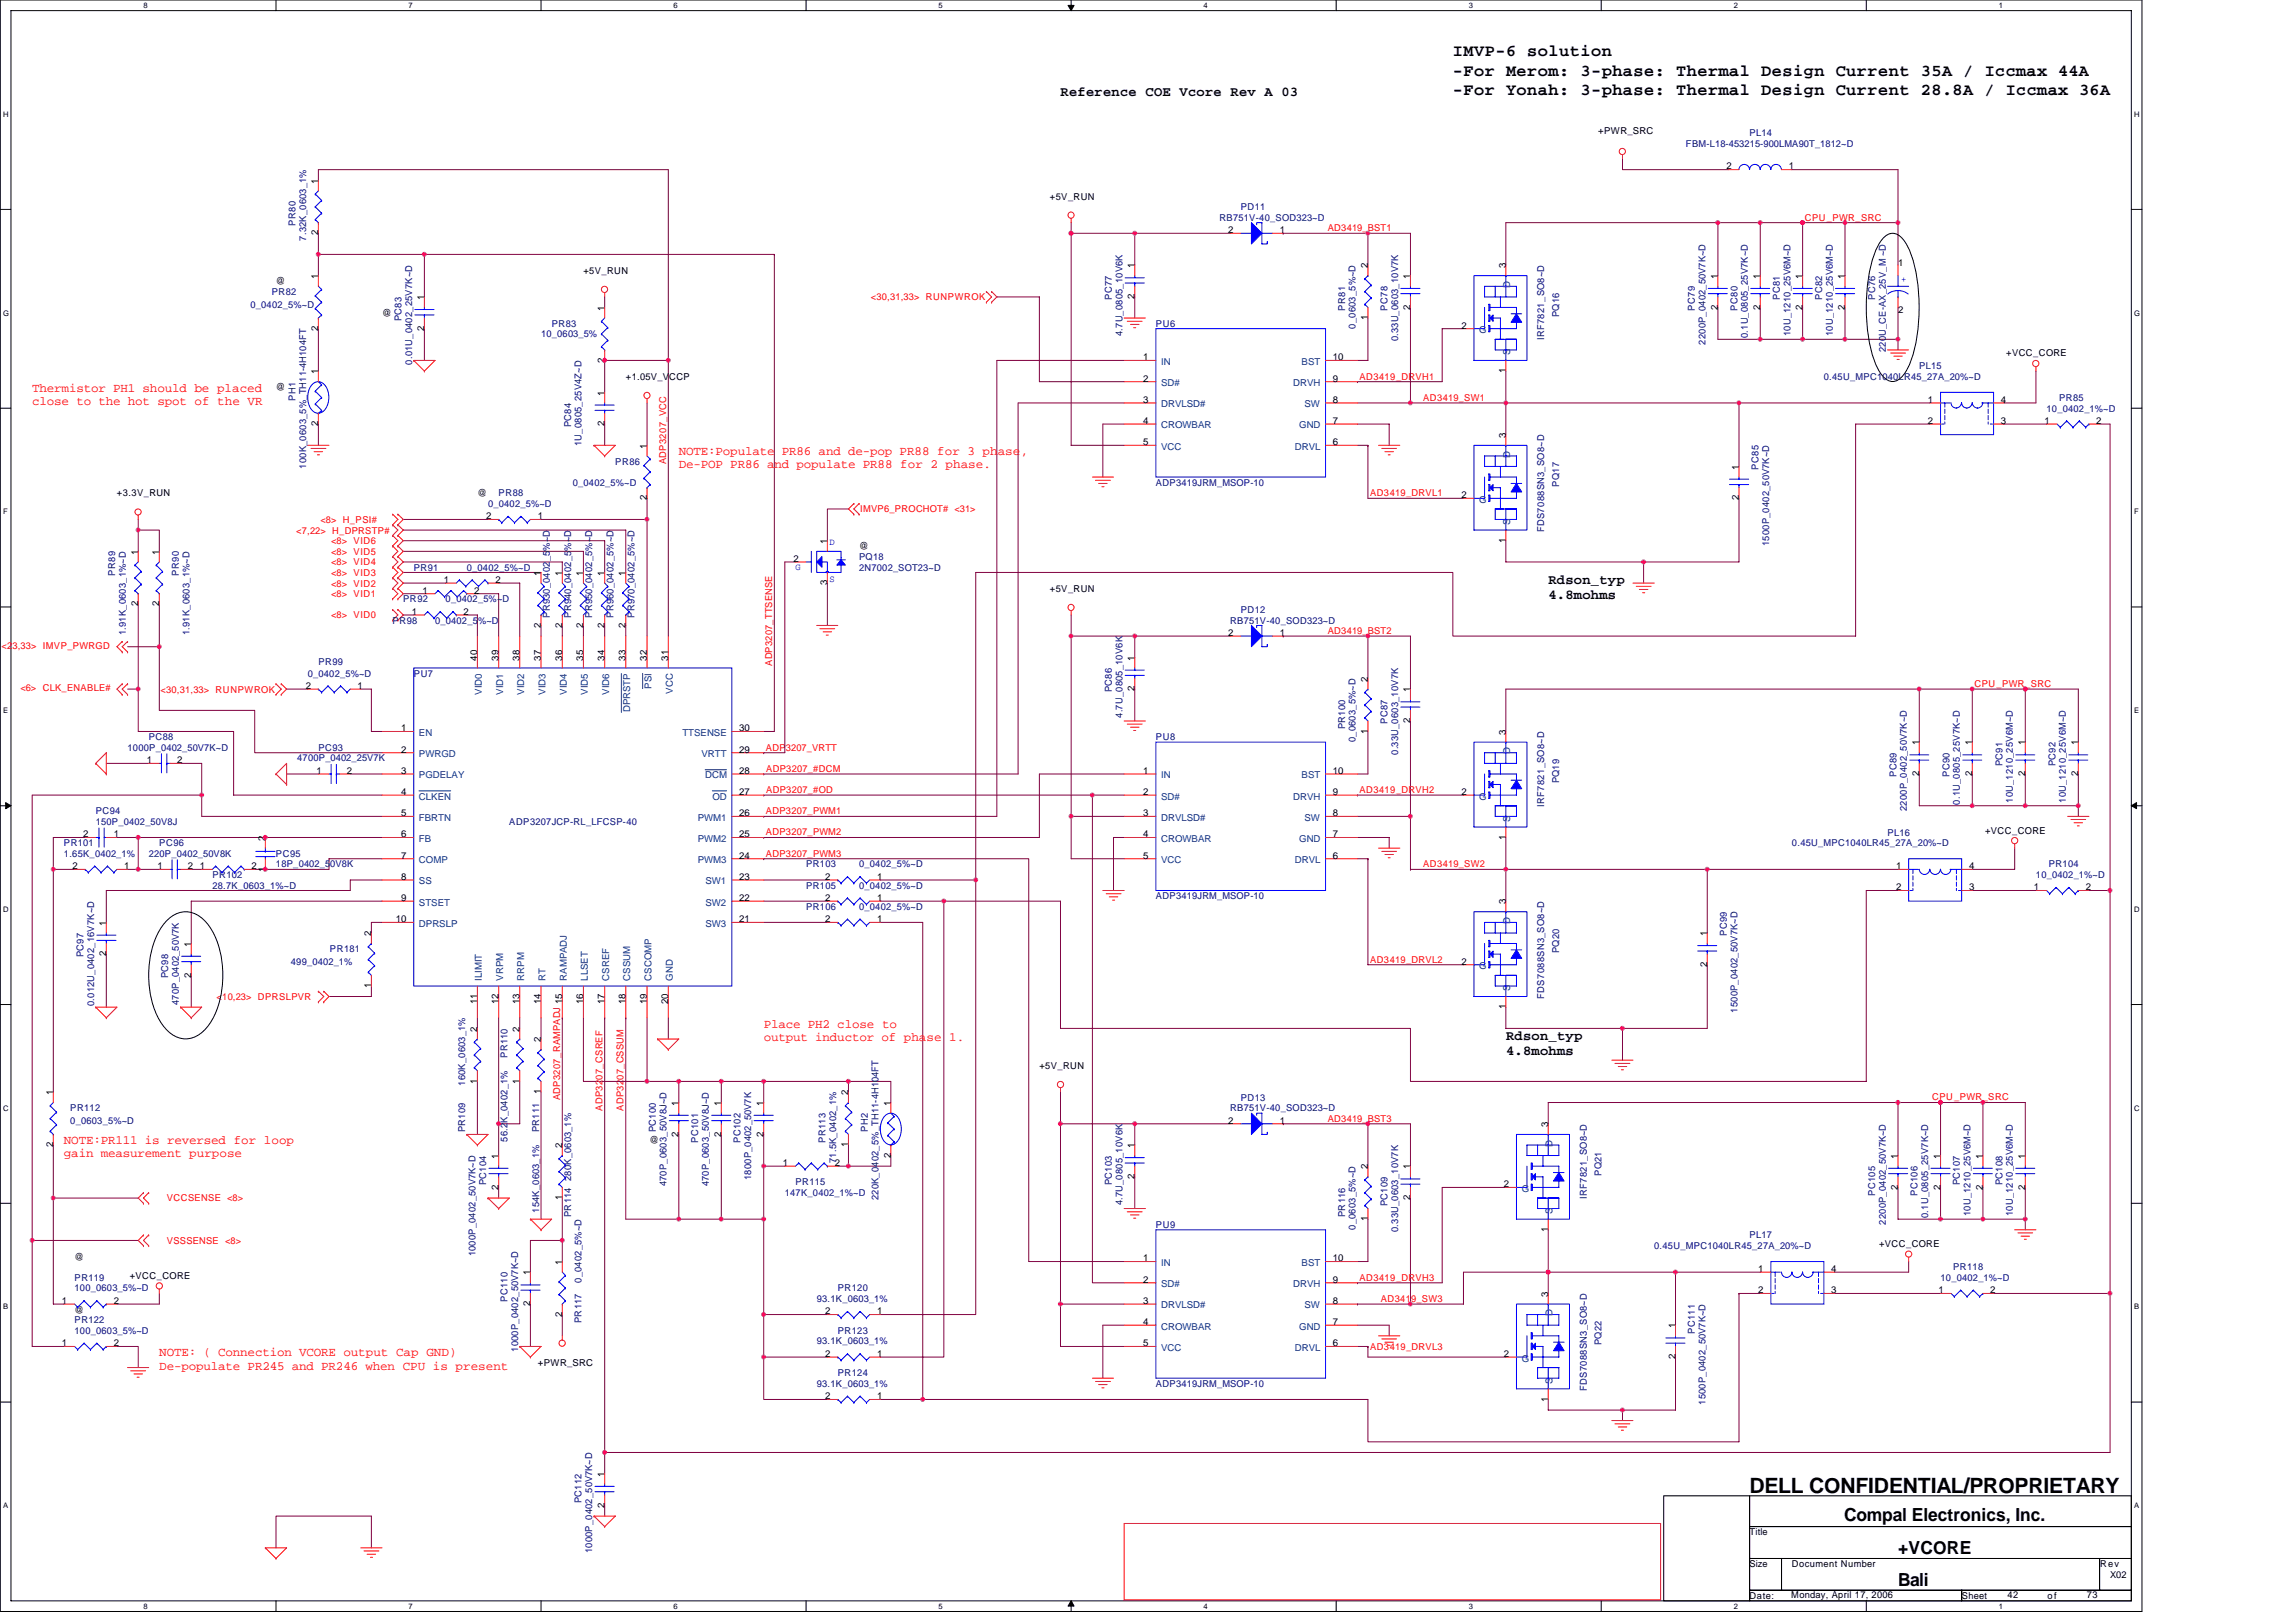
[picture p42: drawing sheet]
<svg xmlns="http://www.w3.org/2000/svg" width="297mm" height="210mm" viewBox="0 0 297 210" stroke-linecap="round" stroke-linejoin="round" font-family="sans-serif">
<defs><g id="words">
<text font-size="2.7" x="226.4" y="193.2">DELL CONFIDENTIAL/PROPRIETARY</text>
<g font-size="2.3">
<text x="238.6" y="196.8">Compal Electronics, Inc.</text>
<text x="245.6" y="201">+VCORE</text>
<text x="245.6" y="205.2">Bali</text>
</g>
<g font-size="2.2">
<text x="188" y="7.3">IMVP-6 solution</text>
<text x="188" y="9.8">-For Merom: 3-phase: Thermal Design Current 35A / Iccmax 44A</text>
<text x="188" y="12.3">-For Yonah: 3-phase: Thermal Design Current 28.8A / Iccmax 36A</text>
</g>
<g font-size="1.8">
<text x="137.2" y="12.4">Reference COE Vcore Rev A 03</text>
<text x="200.3" y="75.5">Rdson_typ</text>
<text x="200.3" y="77.5">4.8mohms</text>
<text x="194.8" y="134.5">Rdson_typ</text>
<text x="194.8" y="136.5">4.8mohms</text>
</g>
<g font-size="1.6" fill="#f00">
<text x="4.2" y="50.7">Thermistor PH1 should be placed</text>
<text x="4.2" y="52.4">close to the hot spot of the VR</text>
<text x="87.8" y="58.9">NOTE:Populate PR86 and de-pop PR88 for 3 phase,</text>
<text x="87.8" y="60.6">De-POP PR86 and populate PR88 for 2 phase.</text>
<text x="98.8" y="132.9">Place PH2 close to</text>
<text x="98.8" y="134.7">output inductor of phase 1.</text>
<text x="8.3" y="148">NOTE:PR111 is reversed for loop</text>
<text x="8.3" y="149.8">gain measurement purpose</text>
<text x="20.6" y="175.5">NOTE: ( Connection VCORE output Cap GND)</text>
<text x="20.6" y="177.2">De-populate PR245 and PR246 when CPU is present</text>
</g>
<g font-size="1.2">
<text x="206.8" y="17.3">+PWR_SRC</text>
<text x="41.2" y="23.7" transform="rotate(-90 41.2 23.7)">1</text>
<text x="223.3" y="21.9">2</text>
<text x="231.4" y="21.9">1</text>
<text x="135.8" y="25.8">+5V_RUN</text>
<text x="41.2" y="30.5" transform="rotate(-90 41.2 30.5)">2</text>
<text x="75.5" y="35.4">+5V_RUN</text>
<text x="146.8" y="34.7" transform="rotate(-90 146.8 34.7)">1</text>
<text x="158.9" y="30.2">2</text>
<text x="165.6" y="30.2">1</text>
<text x="176.9" y="34.7" transform="rotate(-90 176.9 34.7)">2</text>
<text x="194.8" y="34.7" transform="rotate(-90 194.8 34.7)">3</text>
<text x="245.6" y="34.4">1</text>
<text x="35.7" y="36.8">@</text>
<text x="41.2" y="36.1" transform="rotate(-90 41.2 36.1)">1</text>
<text x="49.4" y="40.9">@</text>
<text x="54.9" y="38.8" transform="rotate(-90 54.9 38.8)">1</text>
<text x="78.2" y="40.2" transform="rotate(-90 78.2 40.2)">1</text>
<text x="146.8" y="38.7" transform="rotate(-90 146.8 38.7)">2</text>
<text x="176.9" y="41.4" transform="rotate(-90 176.9 41.4)">1</text>
<text x="182.5" y="40.1" transform="rotate(-90 182.5 40.1)">2</text>
<text x="182.5" y="36.1" transform="rotate(-90 182.5 36.1)">1</text>
<text x="222.2" y="40.1" transform="rotate(-90 222.2 40.1)">2</text>
<text x="222.2" y="36.1" transform="rotate(-90 222.2 36.1)">1</text>
<text x="227.7" y="40.1" transform="rotate(-90 227.7 40.1)">2</text>
<text x="227.7" y="36.1" transform="rotate(-90 227.7 36.1)">1</text>
<text x="233.2" y="40.1" transform="rotate(-90 233.2 40.1)">2</text>
<text x="233.2" y="36.1" transform="rotate(-90 233.2 36.1)">1</text>
<text x="238.7" y="40.1" transform="rotate(-90 238.7 40.1)">2</text>
<text x="238.7" y="36.1" transform="rotate(-90 238.7 36.1)">1</text>
<text x="245.6" y="40.5">2</text>
<text x="41.2" y="42.8" transform="rotate(-90 41.2 42.8)">2</text>
<text x="54.9" y="42.8" transform="rotate(-90 54.9 42.8)">2</text>
<text x="78.2" y="46.9" transform="rotate(-90 78.2 46.9)">2</text>
<text x="147.9" y="46.6">1</text>
<text x="172.4" y="46.6">10</text>
<text x="189.1" y="42.5">2</text>
<text x="259.5" y="46.1">+VCC_CORE</text>
<text x="35.7" y="50.5">@</text>
<text x="41.2" y="48.4" transform="rotate(-90 41.2 48.4)">1</text>
<text x="78.2" y="51.2" transform="rotate(-90 78.2 51.2)">1</text>
<text x="81" y="49.1">+1.05V_VCCP</text>
<text x="147.9" y="49.4">2</text>
<text x="147.9" y="52.1">3</text>
<text x="172.4" y="49.4">9</text>
<text x="172.4" y="52.1">8</text>
<text x="194.8" y="48.3" transform="rotate(-90 194.8 48.3)">1</text>
<text x="249.4" y="52.1">1</text>
<text x="258.9" y="52.1">4</text>
<text x="41.2" y="55.1" transform="rotate(-90 41.2 55.1)">2</text>
<text x="78.2" y="55.1" transform="rotate(-90 78.2 55.1)">2</text>
<text x="83.7" y="58" transform="rotate(-90 83.7 58)">1</text>
<text x="147.9" y="54.8">4</text>
<text x="147.9" y="57.6">5</text>
<text x="172.4" y="57.6">6</text>
<text x="172.4" y="54.8">7</text>
<text x="194.8" y="56.7" transform="rotate(-90 194.8 56.7)">3</text>
<text x="249.4" y="54.8">2</text>
<text x="258.9" y="54.8">3</text>
<text x="264.5" y="54.8">1</text>
<text x="271.2" y="54.8">2</text>
<text x="15.1" y="64.2">+3.3V_RUN</text>
<text x="61.8" y="64.2">@</text>
<text x="83.7" y="64.7" transform="rotate(-90 83.7 64.7)">2</text>
<text x="189.1" y="64.5">2</text>
<text x="225" y="64.7" transform="rotate(-90 225 64.7)">2</text>
<text x="225" y="60.8" transform="rotate(-90 225 60.8)">1</text>
<text x="17.9" y="71.8" transform="rotate(-90 17.9 71.8)">1</text>
<text x="20.6" y="71.8" transform="rotate(-90 20.6 71.8)">1</text>
<text x="62.9" y="67.2">2</text>
<text x="69.6" y="67.2">1</text>
<text x="107" y="70.4" transform="rotate(-90 107 70.4)">1</text>
<text x="111.1" y="71.1">@</text>
<text x="194.8" y="70.2" transform="rotate(-90 194.8 70.2)">1</text>
<text x="54.6" y="76.8">1</text>
<text x="57.4" y="75.4">1</text>
<text x="61.3" y="76.8">2</text>
<text x="64.1" y="75.4">2</text>
<text x="70" y="74.5" transform="rotate(-90 70 74.5)">1</text>
<text x="72.7" y="74.5" transform="rotate(-90 72.7 74.5)">1</text>
<text x="75.5" y="74.5" transform="rotate(-90 75.5 74.5)">1</text>
<text x="78.2" y="74.5" transform="rotate(-90 78.2 74.5)">1</text>
<text x="80.9" y="74.5" transform="rotate(-90 80.9 74.5)">1</text>
<text x="102.7" y="72.7">2</text>
<text x="107" y="75.7" transform="rotate(-90 107 75.7)">3</text>
<text x="135.8" y="76.6">+5V_RUN</text>
<text x="17.9" y="78.5" transform="rotate(-90 17.9 78.5)">2</text>
<text x="20.6" y="78.5" transform="rotate(-90 20.6 78.5)">2</text>
<text x="53.3" y="79.5">1</text>
<text x="60" y="79.5">2</text>
<text x="70" y="81.2" transform="rotate(-90 70 81.2)">2</text>
<text x="72.7" y="81.2" transform="rotate(-90 72.7 81.2)">2</text>
<text x="75.5" y="81.2" transform="rotate(-90 75.5 81.2)">2</text>
<text x="78.2" y="81.2" transform="rotate(-90 78.2 81.2)">2</text>
<text x="80.9" y="81.2" transform="rotate(-90 80.9 81.2)">2</text>
<text x="158.9" y="82.3">2</text>
<text x="165.6" y="82.3">1</text>
<text x="39.6" y="89.1">2</text>
<text x="46.3" y="89.1">1</text>
<text x="61.7" y="85.5" transform="rotate(-90 61.7 85.5)">40</text>
<text x="64.5" y="85.5" transform="rotate(-90 64.5 85.5)">39</text>
<text x="67.2" y="85.5" transform="rotate(-90 67.2 85.5)">38</text>
<text x="70" y="85.5" transform="rotate(-90 70 85.5)">37</text>
<text x="72.7" y="85.5" transform="rotate(-90 72.7 85.5)">36</text>
<text x="75.5" y="85.5" transform="rotate(-90 75.5 85.5)">35</text>
<text x="78.2" y="85.5" transform="rotate(-90 78.2 85.5)">34</text>
<text x="80.9" y="85.5" transform="rotate(-90 80.9 85.5)">33</text>
<text x="83.7" y="85.5" transform="rotate(-90 83.7 85.5)">32</text>
<text x="86.4" y="85.5" transform="rotate(-90 86.4 85.5)">31</text>
<text x="146.8" y="89.4" transform="rotate(-90 146.8 89.4)">2</text>
<text x="146.8" y="85.5" transform="rotate(-90 146.8 85.5)">1</text>
<text x="176.9" y="88.2" transform="rotate(-90 176.9 88.2)">2</text>
<text x="182.5" y="89.6" transform="rotate(-90 182.5 89.6)">1</text>
<text x="51.9" y="94.6">1</text>
<text x="95.6" y="94.6">30</text>
<text x="176.9" y="94.9" transform="rotate(-90 176.9 94.9)">1</text>
<text x="182.5" y="93.6" transform="rotate(-90 182.5 93.6)">2</text>
<text x="194.8" y="95.1" transform="rotate(-90 194.8 95.1)">3</text>
<text x="19" y="98.7">1</text>
<text x="22.9" y="98.7">2</text>
<text x="40.9" y="100.1">1</text>
<text x="44.9" y="100.1">2</text>
<text x="51.9" y="97.4">2</text>
<text x="51.9" y="100.1">3</text>
<text x="95.6" y="97.4">29</text>
<text x="95.6" y="100.1">28</text>
<text x="147.9" y="100.1">1</text>
<text x="172.4" y="100.1">10</text>
<text x="248.3" y="100.4" transform="rotate(-90 248.3 100.4)">2</text>
<text x="248.3" y="96.4" transform="rotate(-90 248.3 96.4)">1</text>
<text x="255.1" y="100.4" transform="rotate(-90 255.1 100.4)">2</text>
<text x="255.1" y="96.4" transform="rotate(-90 255.1 96.4)">1</text>
<text x="262" y="100.4" transform="rotate(-90 262 100.4)">2</text>
<text x="262" y="96.4" transform="rotate(-90 262 96.4)">1</text>
<text x="268.9" y="100.4" transform="rotate(-90 268.9 100.4)">2</text>
<text x="268.9" y="96.4" transform="rotate(-90 268.9 96.4)">1</text>
<text x="51.9" y="102.8">4</text>
<text x="51.9" y="105.6">5</text>
<text x="95.6" y="102.8">27</text>
<text x="95.6" y="105.6">26</text>
<text x="147.9" y="102.8">2</text>
<text x="147.9" y="105.6">3</text>
<text x="172.4" y="102.8">9</text>
<text x="172.4" y="105.6">8</text>
<text x="189.1" y="102.8">2</text>
<text x="256.8" y="107.8">+VCC_CORE</text>
<text x="9.4" y="112.5">2</text>
<text x="10.7" y="108.3">2</text>
<text x="14.7" y="108.3">1</text>
<text x="16.1" y="112.5">1</text>
<text x="20.4" y="112.5">1</text>
<text x="24.3" y="112.5">2</text>
<text x="25.8" y="112.5">1</text>
<text x="32.6" y="112.5">2</text>
<text x="34.3" y="112.8" transform="rotate(-90 34.3 112.8)">1</text>
<text x="34.3" y="108.8" transform="rotate(-90 34.3 108.8)">2</text>
<text x="51.9" y="113.8">8</text>
<text x="51.9" y="108.3">6</text>
<text x="51.9" y="111.1">7</text>
<text x="95.6" y="113.8">23</text>
<text x="95.6" y="111.1">24</text>
<text x="95.6" y="108.3">25</text>
<text x="106.8" y="113.8">2</text>
<text x="113.5" y="113.8">1</text>
<text x="147.9" y="108.3">4</text>
<text x="147.9" y="111.1">5</text>
<text x="172.4" y="111.1">6</text>
<text x="172.4" y="108.3">7</text>
<text x="194.8" y="108.6" transform="rotate(-90 194.8 108.6)">1</text>
<text x="245.3" y="112.5">1</text>
<text x="254.7" y="112.5">4</text>
<text x="13.7" y="119.8" transform="rotate(-90 13.7 119.8)">1</text>
<text x="51.2" y="119.3">10</text>
<text x="51.9" y="116.6">9</text>
<text x="95.6" y="116.6">22</text>
<text x="95.6" y="119.3">21</text>
<text x="106.8" y="119.3">2</text>
<text x="106.8" y="116.6">2</text>
<text x="113.5" y="119.3">1</text>
<text x="113.5" y="116.6">1</text>
<text x="194.8" y="117" transform="rotate(-90 194.8 117)">3</text>
<text x="245.3" y="115.2">2</text>
<text x="254.7" y="115.2">3</text>
<text x="263.1" y="115.2">1</text>
<text x="269.8" y="115.2">2</text>
<text x="13.7" y="123.7" transform="rotate(-90 13.7 123.7)">2</text>
<text x="24.7" y="122.5" transform="rotate(-90 24.7 122.5)">1</text>
<text x="48" y="121.1" transform="rotate(-90 48 121.1)">2</text>
<text x="189.1" y="124.8">2</text>
<text x="220.8" y="125.1" transform="rotate(-90 220.8 125.1)">2</text>
<text x="220.8" y="121.1" transform="rotate(-90 220.8 121.1)">1</text>
<text x="24.7" y="126.5" transform="rotate(-90 24.7 126.5)">2</text>
<text x="48" y="127.8" transform="rotate(-90 48 127.8)">1</text>
<text x="61.7" y="129.9" transform="rotate(-90 61.7 129.9)">11</text>
<text x="64.5" y="129.9" transform="rotate(-90 64.5 129.9)">12</text>
<text x="67.2" y="129.9" transform="rotate(-90 67.2 129.9)">13</text>
<text x="70" y="129.9" transform="rotate(-90 70 129.9)">14</text>
<text x="75.5" y="129.9" transform="rotate(-90 75.5 129.9)">16</text>
<text x="78.2" y="129.9" transform="rotate(-90 78.2 129.9)">17</text>
<text x="80.9" y="129.9" transform="rotate(-90 80.9 129.9)">18</text>
<text x="83.7" y="129.9" transform="rotate(-90 83.7 129.9)">19</text>
<text x="86.4" y="129.9" transform="rotate(-90 86.4 129.9)">20</text>
<text x="194.8" y="130.6" transform="rotate(-90 194.8 130.6)">1</text>
<text x="61.7" y="133.5" transform="rotate(-90 61.7 133.5)">2</text>
<text x="67.2" y="133.5" transform="rotate(-90 67.2 133.5)">2</text>
<text x="70" y="134.8" transform="rotate(-90 70 134.8)">2</text>
<text x="6.9" y="141.7" transform="rotate(-90 6.9 141.7)">1</text>
<text x="61.7" y="140.2" transform="rotate(-90 61.7 140.2)">1</text>
<text x="67.2" y="140.2" transform="rotate(-90 67.2 140.2)">1</text>
<text x="70" y="141.6" transform="rotate(-90 70 141.6)">1</text>
<text x="87.8" y="143.1" transform="rotate(-90 87.8 143.1)">1</text>
<text x="93.3" y="143.1" transform="rotate(-90 93.3 143.1)">1</text>
<text x="98.8" y="143.1" transform="rotate(-90 98.8 143.1)">1</text>
<text x="109.7" y="141.7" transform="rotate(-90 109.7 141.7)">2</text>
<text x="115.2" y="143.1" transform="rotate(-90 115.2 143.1)">1</text>
<text x="134.5" y="138.3">+5V_RUN</text>
<text x="6.9" y="148.4" transform="rotate(-90 6.9 148.4)">2</text>
<text x="64.5" y="149.9" transform="rotate(-90 64.5 149.9)">1</text>
<text x="72.7" y="148.5" transform="rotate(-90 72.7 148.5)">2</text>
<text x="84" y="147.9">@</text>
<text x="87.8" y="147" transform="rotate(-90 87.8 147)">2</text>
<text x="93.3" y="147" transform="rotate(-90 93.3 147)">2</text>
<text x="98.8" y="147" transform="rotate(-90 98.8 147)">2</text>
<text x="109.7" y="148.4" transform="rotate(-90 109.7 148.4)">1</text>
<text x="115.2" y="149.8" transform="rotate(-90 115.2 149.8)">2</text>
<text x="146.8" y="148.5" transform="rotate(-90 146.8 148.5)">1</text>
<text x="158.9" y="145.4">2</text>
<text x="165.6" y="145.4">1</text>
<text x="200.3" y="145.8" transform="rotate(-90 200.3 145.8)">3</text>
<text x="245.5" y="149.9" transform="rotate(-90 245.5 149.9)">1</text>
<text x="251" y="149.9" transform="rotate(-90 251 149.9)">1</text>
<text x="256.5" y="149.9" transform="rotate(-90 256.5 149.9)">1</text>
<text x="262" y="149.9" transform="rotate(-90 262 149.9)">1</text>
<text x="64.5" y="153.9" transform="rotate(-90 64.5 153.9)">2</text>
<text x="72.7" y="155.3" transform="rotate(-90 72.7 155.3)">1</text>
<text x="101.3" y="150.9">1</text>
<text x="108" y="150.9">2</text>
<text x="146.8" y="152.5" transform="rotate(-90 146.8 152.5)">2</text>
<text x="176.9" y="151.3" transform="rotate(-90 176.9 151.3)">2</text>
<text x="182.5" y="155.3" transform="rotate(-90 182.5 155.3)">2</text>
<text x="182.5" y="151.3" transform="rotate(-90 182.5 151.3)">1</text>
<text x="194.6" y="153.6">2</text>
<text x="245.5" y="153.9" transform="rotate(-90 245.5 153.9)">2</text>
<text x="251" y="153.9" transform="rotate(-90 251 153.9)">2</text>
<text x="256.5" y="153.9" transform="rotate(-90 256.5 153.9)">2</text>
<text x="262" y="153.9" transform="rotate(-90 262 153.9)">2</text>
<text x="176.9" y="158" transform="rotate(-90 176.9 158)">1</text>
<text x="200.3" y="159.4" transform="rotate(-90 200.3 159.4)">1</text>
<text x="243.1" y="161.3">+VCC_CORE</text>
<text x="9.6" y="163">@</text>
<text x="16.8" y="165.4">+VCC_CORE</text>
<text x="68.6" y="165" transform="rotate(-90 68.6 165)">1</text>
<text x="72.7" y="163.6" transform="rotate(-90 72.7 163.6)">1</text>
<text x="147.9" y="163.2">1</text>
<text x="147.9" y="165.9">2</text>
<text x="172.4" y="165.9">9</text>
<text x="172.4" y="163.2">10</text>
<text x="200.3" y="167.8" transform="rotate(-90 200.3 167.8)">3</text>
<text x="227.5" y="164.6">1</text>
<text x="227.5" y="167.3">2</text>
<text x="236.9" y="167.3">3</text>
<text x="236.9" y="164.6">4</text>
<text x="250.8" y="167.3">1</text>
<text x="257.5" y="167.3">2</text>
<text x="8" y="168.7">1</text>
<text x="9.6" y="169.8">@</text>
<text x="14.7" y="168.7">2</text>
<text x="68.6" y="169" transform="rotate(-90 68.6 169)">2</text>
<text x="72.7" y="170.4" transform="rotate(-90 72.7 170.4)">2</text>
<text x="106.8" y="170.1">2</text>
<text x="113.5" y="170.1">1</text>
<text x="147.9" y="168.7">3</text>
<text x="147.9" y="171.4">4</text>
<text x="172.4" y="171.4">7</text>
<text x="172.4" y="168.7">8</text>
<text x="216.7" y="171.9" transform="rotate(-90 216.7 171.9)">1</text>
<text x="8" y="174.2">1</text>
<text x="14.7" y="174.2">2</text>
<text x="69.6" y="176.7">+PWR_SRC</text>
<text x="106.8" y="175.6">2</text>
<text x="113.5" y="175.6">1</text>
<text x="147.9" y="174.2">5</text>
<text x="172.4" y="174.2">6</text>
<text x="194.6" y="175.6">2</text>
<text x="216.7" y="175.9" transform="rotate(-90 216.7 175.9)">2</text>
<text x="106.8" y="181">2</text>
<text x="113.5" y="181">1</text>
<text x="200.3" y="181.3" transform="rotate(-90 200.3 181.3)">1</text>
<text x="78.2" y="191.1" transform="rotate(-90 78.2 191.1)">1</text>
<text x="78.2" y="195.1" transform="rotate(-90 78.2 195.1)">2</text>
<text x="226.4" y="198.6">Title</text>
<text x="226.4" y="202.8">Size</text>
<text x="231.8" y="202.8">Document Number</text>
<text x="271.7" y="202.8">Rev</text>
<text x="226.4" y="206.9">Date:</text>
<text x="231.7" y="206.7">Monday, April 17, 2006</text>
<text x="253.8" y="206.9">Sheet</text>
<text x="259.7" y="206.7">42</text>
<text x="264.9" y="206.9">o f</text>
<text x="270" y="206.7">73</text>
<text x="273" y="204.1">X02</text>
</g>
<g font-size="1.2" fill="#000080">
<text x="226.4" y="17.6">PL14</text>
<text x="218.1" y="19">FBM-L18-453215-900LMA90T_1812~D</text>
<text x="38.2" y="29.2" transform="rotate(-90 38.2 29.2)">PR80</text>
<text x="157.8" y="28.6">RB751V-40_SOD323~D</text>
<text x="160.5" y="27.2">PD11</text>
<text x="39.6" y="31.1" transform="rotate(-90 39.6 31.1)">7.32K_0603_1%</text>
<text x="32.4" y="39.8">0_0402_5%~D</text>
<text x="35.2" y="38.2">PR82</text>
<text x="51.9" y="41.6" transform="rotate(-90 51.9 41.6)">PC83</text>
<text x="143.8" y="38.8" transform="rotate(-90 143.8 38.8)">PC77</text>
<text x="174" y="40.2" transform="rotate(-90 174 40.2)">PR81</text>
<text x="179.5" y="40.2" transform="rotate(-90 179.5 40.2)">PC78</text>
<text x="201.7" y="41" transform="rotate(-90 201.7 41)">PQ16</text>
<text x="219.3" y="40.2" transform="rotate(-90 219.3 40.2)">PC79</text>
<text x="224.8" y="40.2" transform="rotate(-90 224.8 40.2)">PC80</text>
<text x="230.2" y="38.8" transform="rotate(-90 230.2 38.8)">PC81</text>
<text x="235.7" y="38.8" transform="rotate(-90 235.7 38.8)">PC82</text>
<text x="242.6" y="38.8" transform="rotate(-90 242.6 38.8)">PC76</text>
<text x="53.3" y="47.2" transform="rotate(-90 53.3 47.2)">0.01U_0402_25V7K~D</text>
<text x="70" y="43.6">10_0603_5%</text>
<text x="71.4" y="42.3">PR83</text>
<text x="145.2" y="43.5" transform="rotate(-90 145.2 43.5)">4.7U_0805_10V6K</text>
<text x="149.5" y="42.3">PU6</text>
<text x="175.4" y="42.5" transform="rotate(-90 175.4 42.5)">0_0603_5%~D</text>
<text x="180.9" y="44.2" transform="rotate(-90 180.9 44.2)">0.33U_0603_10V7K</text>
<text x="199.8" y="44" transform="rotate(-90 199.8 44)">IRF7821_SO8~D</text>
<text x="220.6" y="44.6" transform="rotate(-90 220.6 44.6)">2200P_0402_50V7K~D</text>
<text x="226.1" y="43.8" transform="rotate(-90 226.1 43.8)">0.1U_0805_25V7K~D</text>
<text x="231.6" y="43.5" transform="rotate(-90 231.6 43.5)">10U_1210_25V6M~D</text>
<text x="237.1" y="43.5" transform="rotate(-90 237.1 43.5)">10U_1210_25V6M~D</text>
<text x="244" y="45.6" transform="rotate(-90 244 45.6)">220U_CE-AX_25V_M ~D</text>
<text x="248.3" y="47.8">PL15</text>
<text x="38.2" y="51.8" transform="rotate(-90 38.2 51.8)">PH1</text>
<text x="236" y="49.1">0.45U_MPC1040LR45_27A_20%~D</text>
<text x="264.8" y="53.3">10_0402_1%~D</text>
<text x="266.4" y="51.9">PR85</text>
<text x="73.9" y="55.3" transform="rotate(-90 73.9 55.3)">PC84</text>
<text x="75.2" y="57.7" transform="rotate(-90 75.2 57.7)">1U_0805_25V4Z~D</text>
<text x="39.6" y="60.6" transform="rotate(-90 39.6 60.6)">100K_0603_5%_TH11-4H104FT</text>
<text x="63.1" y="65.6">0_0402_5%~D</text>
<text x="64.5" y="64.2">PR88</text>
<text x="74.1" y="62.8">0_0402_5%~D</text>
<text x="79.6" y="60.1">PR86</text>
<text x="149.5" y="62.8">ADP3419JRM_MSOP-10</text>
<text x="201.7" y="63" transform="rotate(-90 201.7 63)">PQ17</text>
<text x="227.5" y="60.7" transform="rotate(-90 227.5 60.7)">PC85</text>
<text x="199.8" y="68.9" transform="rotate(-90 199.8 68.9)">FDS7088SN3_SO8~D</text>
<text x="228.9" y="70.6" transform="rotate(-90 228.9 70.6)">1500P_0402_50V7K~D</text>
<text x="14.9" y="74.5" transform="rotate(-90 14.9 74.5)">PR89</text>
<text x="23.1" y="74.5" transform="rotate(-90 23.1 74.5)">PR90</text>
<text x="52.2" y="77.9">PR92</text>
<text x="53.5" y="73.8">PR91</text>
<text x="57.7" y="77.9">0_0402_5%~D</text>
<text x="60.4" y="73.8">0_0402_5%~D</text>
<text x="111.1" y="72.5">PQ18</text>
<text x="111.1" y="73.8">2N7002_SOT23~D</text>
<text x="16.3" y="82.2" transform="rotate(-90 16.3 82.2)">1.91K_0603_1%~D</text>
<text x="24.5" y="82.2" transform="rotate(-90 24.5 82.2)">1.91K_0603_1%~D</text>
<text x="50.8" y="80.7">PR98</text>
<text x="56.3" y="80.7">0_0402_5%~D</text>
<text x="71.1" y="79.9" transform="rotate(-90 71.1 79.9)">PR930_0402_5%~D</text>
<text x="73.9" y="79.9" transform="rotate(-90 73.9 79.9)">PR940_0402_5%~D</text>
<text x="76.6" y="79.9" transform="rotate(-90 76.6 79.9)">PR950_0402_5%~D</text>
<text x="79.4" y="79.9" transform="rotate(-90 79.4 79.9)">PR960_0402_5%~D</text>
<text x="82.1" y="79.9" transform="rotate(-90 82.1 79.9)">PR970_0402_5%~D</text>
<text x="159.1" y="80.7">RB751V-40_SOD323~D</text>
<text x="160.5" y="79.3">PD12</text>
<text x="39.8" y="87.5">0_0402_5%~D</text>
<text x="41.2" y="86">PR99</text>
<text x="53.5" y="87.5">PU7</text>
<text x="143.8" y="89.6" transform="rotate(-90 143.8 89.6)">PC86</text>
<text x="19.2" y="95.8">PC88</text>
<text x="145.2" y="92.9" transform="rotate(-90 145.2 92.9)">4.7U_0805_10V6K</text>
<text x="149.5" y="95.8">PU8</text>
<text x="174" y="94.4" transform="rotate(-90 174 94.4)">PR100</text>
<text x="179.5" y="93.7" transform="rotate(-90 179.5 93.7)">PC87</text>
<text x="16.5" y="97.1">1000P_0402_50V7K~D</text>
<text x="38.5" y="98.5">4700P_0402_25V7K</text>
<text x="41.2" y="97.1">PC93</text>
<text x="175.4" y="96" transform="rotate(-90 175.4 96)">0_0603_5%~D</text>
<text x="180.9" y="97.7" transform="rotate(-90 180.9 97.7)">0.33U_0603_10V7K</text>
<text x="201.7" y="101.4" transform="rotate(-90 201.7 101.4)">PQ19</text>
<text x="245.3" y="100.5" transform="rotate(-90 245.3 100.5)">PC89</text>
<text x="252.2" y="100.5" transform="rotate(-90 252.2 100.5)">PC90</text>
<text x="259.1" y="99.1" transform="rotate(-90 259.1 99.1)">PC91</text>
<text x="265.9" y="99.1" transform="rotate(-90 265.9 99.1)">PC92</text>
<text x="12.4" y="105.4">PC94</text>
<text x="12.4" y="106.7">150P_0402_50V8J</text>
<text x="65.9" y="106.7">ADP3207JCP-RL_LFCSP-40</text>
<text x="199.8" y="104.4" transform="rotate(-90 199.8 104.4)">IRF7821_SO8~D</text>
<text x="246.7" y="104.9" transform="rotate(-90 246.7 104.9)">2200P_0402_50V7K~D</text>
<text x="253.6" y="104.1" transform="rotate(-90 253.6 104.1)">0.1U_0805_25V7K~D</text>
<text x="260.4" y="103.8" transform="rotate(-90 260.4 103.8)">10U_1210_25V6M~D</text>
<text x="267.3" y="103.8" transform="rotate(-90 267.3 103.8)">10U_1210_25V6M~D</text>
<text x="8.3" y="109.5">PR101</text>
<text x="8.3" y="110.8">1.65K_0402_1%</text>
<text x="19.2" y="110.8">220P_0402_50V8K</text>
<text x="20.6" y="109.5">PC96</text>
<text x="27.5" y="113.6">PR102</text>
<text x="35.7" y="110.8">PC95</text>
<text x="35.7" y="112.2">18P_0402_50V8K</text>
<text x="104.3" y="112.2">PR103</text>
<text x="111.1" y="112.2">0_0402_5%~D</text>
<text x="231.8" y="109.5">0.45U_MPC1040LR45_27A_20%~D</text>
<text x="244.2" y="108.1">PL16</text>
<text x="263.4" y="113.6">10_0402_1%~D</text>
<text x="265" y="112.2">PR104</text>
<text x="27.5" y="115">28.7K_0603_1%~D</text>
<text x="104.3" y="117.7">PR106</text>
<text x="104.3" y="115">PR105</text>
<text x="111.1" y="117.7">0_0402_5%~D</text>
<text x="111.1" y="115">0_0402_5%~D</text>
<text x="149.5" y="116.3">ADP3419JRM_MSOP-10</text>
<text x="10.8" y="123.8" transform="rotate(-90 10.8 123.8)">PC97</text>
<text x="37.6" y="124.8">499_0402_1%</text>
<text x="42.7" y="123.2">PR181</text>
<text x="201.7" y="123.3" transform="rotate(-90 201.7 123.3)">PQ20</text>
<text x="223.4" y="121.1" transform="rotate(-90 223.4 121.1)">PC99</text>
<text x="12.2" y="130.2" transform="rotate(-90 12.2 130.2)">0.012U_0402_16V7K~D</text>
<text x="21.8" y="126.6" transform="rotate(-90 21.8 126.6)">PC98</text>
<text x="23.1" y="130" transform="rotate(-90 23.1 130)">470P_0402_50V7K</text>
<text x="199.8" y="129.2" transform="rotate(-90 199.8 129.2)">FDS7088SN3_SO8~D</text>
<text x="224.8" y="131" transform="rotate(-90 224.8 131)">1500P_0402_50V7K~D</text>
<text x="65.7" y="136.9" transform="rotate(-90 65.7 136.9)">PR110</text>
<text x="9.1" y="143.8">PR112</text>
<text x="60.2" y="140.5" transform="rotate(-90 60.2 140.5)">160K_0603_1%</text>
<text x="159.1" y="143.8">RB751V-40_SOD323~D</text>
<text x="160.5" y="142.4">PD13</text>
<text x="9.1" y="145.4">0_0603_5%~D</text>
<text x="60.2" y="146.5" transform="rotate(-90 60.2 146.5)">PR109</text>
<text x="65.7" y="147.7" transform="rotate(-90 65.7 147.7)">56.2K_0402_1%</text>
<text x="69.8" y="146.5" transform="rotate(-90 69.8 146.5)">PR111</text>
<text x="84.9" y="146.5" transform="rotate(-90 84.9 146.5)">PC100</text>
<text x="90.3" y="147.9" transform="rotate(-90 90.3 147.9)">PC101</text>
<text x="95.8" y="147.9" transform="rotate(-90 95.8 147.9)">PC102</text>
<text x="106.8" y="147.9" transform="rotate(-90 106.8 147.9)">PR113</text>
<text x="112.3" y="146.5" transform="rotate(-90 112.3 146.5)">PH2</text>
<text x="62.9" y="153.4" transform="rotate(-90 62.9 153.4)">PC104</text>
<text x="86.2" y="153.5" transform="rotate(-90 86.2 153.5)">470P_0603_50V8J~D</text>
<text x="91.7" y="153.5" transform="rotate(-90 91.7 153.5)">470P_0603_50V8J~D</text>
<text x="97.2" y="152.7" transform="rotate(-90 97.2 152.7)">1800P_0402_50V7K</text>
<text x="101.5" y="154.7">147K_0402_1%~D</text>
<text x="102.9" y="153.4">PR115</text>
<text x="108.2" y="150.5" transform="rotate(-90 108.2 150.5)">71.5K_0402_1%</text>
<text x="113.7" y="155.3" transform="rotate(-90 113.7 155.3)">220K_0402_5%_TH11-4H104FT</text>
<text x="143.8" y="153.4" transform="rotate(-90 143.8 153.4)">PC103</text>
<text x="145.2" y="156" transform="rotate(-90 145.2 156)">4.7U_0805_10V6K</text>
<text x="205.3" y="155.1" transform="rotate(-90 205.3 155.1)">IRF7821_SO8~D</text>
<text x="207.2" y="152.1" transform="rotate(-90 207.2 152.1)">PQ21</text>
<text x="242.6" y="154.7" transform="rotate(-90 242.6 154.7)">PC105</text>
<text x="248.1" y="154.7" transform="rotate(-90 248.1 154.7)">PC106</text>
<text x="253.6" y="153.4" transform="rotate(-90 253.6 153.4)">PC107</text>
<text x="259.1" y="153.4" transform="rotate(-90 259.1 153.4)">PC108</text>
<text x="69.8" y="156.9" transform="rotate(-90 69.8 156.9)">154K_0603_1%</text>
<text x="73.9" y="157.5" transform="rotate(-90 73.9 157.5)">PR114 280K_0603_1%</text>
<text x="149.5" y="158.9">PU9</text>
<text x="174" y="157.5" transform="rotate(-90 174 157.5)">PR116</text>
<text x="175.4" y="159.1" transform="rotate(-90 175.4 159.1)">0_0603_5%~D</text>
<text x="179.5" y="156.1" transform="rotate(-90 179.5 156.1)">PC109</text>
<text x="180.9" y="159.4" transform="rotate(-90 180.9 159.4)">0.33U_0603_10V7K</text>
<text x="214" y="161.6">0.45U_MPC1040LR45_27A_20%~D</text>
<text x="226.4" y="160.2">PL17</text>
<text x="244" y="158.4" transform="rotate(-90 244 158.4)">2200P_0402_50V7K~D</text>
<text x="249.4" y="157.6" transform="rotate(-90 249.4 157.6)">0.1U_0805_25V7K~D</text>
<text x="254.9" y="157.3" transform="rotate(-90 254.9 157.3)">10U_1210_25V6M~D</text>
<text x="260.4" y="157.3" transform="rotate(-90 260.4 157.3)">10U_1210_25V6M~D</text>
<text x="9.6" y="165.7">PR119</text>
<text x="9.6" y="167.1">100_0603_5%~D</text>
<text x="61.5" y="162.5" transform="rotate(-90 61.5 162.5)">1000P_0402_50V7K~D</text>
<text x="75.2" y="166" transform="rotate(-90 75.2 166)">0_0402_5%~D</text>
<text x="108.4" y="167.1">PR120</text>
<text x="251.1" y="165.7">10_0402_1%~D</text>
<text x="252.7" y="164.3">PR118</text>
<text x="9.6" y="171.2">PR122</text>
<text x="9.6" y="172.6">100_0603_5%~D</text>
<text x="65.7" y="168.4" transform="rotate(-90 65.7 168.4)">PC110</text>
<text x="75.2" y="171.2" transform="rotate(-90 75.2 171.2)">PR117</text>
<text x="105.7" y="168.5">93.1K_0603_1%</text>
<text x="105.7" y="173.9">93.1K_0603_1%</text>
<text x="108.4" y="172.6">PR123</text>
<text x="219.3" y="172.6" transform="rotate(-90 219.3 172.6)">PC111</text>
<text x="67" y="174.9" transform="rotate(-90 67 174.9)">1000P_0402_50V7K~D</text>
<text x="105.7" y="179.4">93.1K_0603_1%</text>
<text x="108.4" y="178.1">PR124</text>
<text x="149.5" y="179.4">ADP3419JRM_MSOP-10</text>
<text x="205.3" y="180" transform="rotate(-90 205.3 180)">FDS7088SN3_SO8~D</text>
<text x="207.2" y="174.1" transform="rotate(-90 207.2 174.1)">PQ22</text>
<text x="220.6" y="181.7" transform="rotate(-90 220.6 181.7)">1500P_0402_50V7K~D</text>
<text x="75.2" y="194.5" transform="rotate(-90 75.2 194.5)">PC112</text>
<text x="76.6" y="200.9" transform="rotate(-90 76.6 200.9)">1000P_0402_50V7K~D</text>
</g>
<g font-size="1.2" fill="#f00">
<text x="171.8" y="29.9">AD3419_BST1</text>
<text x="233.5" y="28.5">CPU_PWR_SRC</text>
<text x="112.6" y="38.8">&lt;30,31,33&gt; RUNPWROK</text>
<text x="175.9" y="49.1">AD3419_DRVH1</text>
<text x="184.1" y="51.9">AD3419_SW1</text>
<text x="86.2" y="60.1" transform="rotate(-90 86.2 60.1)">ADP3207_VCC</text>
<text x="177.2" y="64.2">AD3419_DRVL1</text>
<text x="38.3" y="69">&lt;7,22&gt; H_DPRSTP#</text>
<text x="41.5" y="67.6">&lt;8&gt; H_PSI#</text>
<text x="42.8" y="71.8">&lt;8&gt; VID5</text>
<text x="42.8" y="70.4">&lt;8&gt; VID6</text>
<text x="111.3" y="66.3">IMVP6_PROCHOT# &lt;31&gt;</text>
<text x="42.8" y="75.9">&lt;8&gt; VID2</text>
<text x="42.8" y="74.5">&lt;8&gt; VID3</text>
<text x="42.8" y="73.1">&lt;8&gt; VID4</text>
<text x="42.8" y="77.3">&lt;8&gt; VID1</text>
<text x=".2" y="84">&lt;23,33&gt; IMVP_PWRGD</text>
<text x="42.8" y="80">&lt;8&gt; VID0</text>
<text x="171.8" y="82">AD3419_BST2</text>
<text x="2.6" y="89.5">&lt;6&gt; CLK_ENABLE#</text>
<text x="20.8" y="89.6">&lt;30,31,33&gt; RUNPWROK</text>
<text x="99.9" y="86.1" transform="rotate(-90 99.9 86.1)">ADP3207_TTSENSE</text>
<text x="255.4" y="88.9">CPU_PWR_SRC</text>
<text x="99.1" y="97.1">ADP3207_VRTT</text>
<text x="99.1" y="99.9">ADP3207_#DCM</text>
<text x="99.1" y="105.3">ADP3207_PWM1</text>
<text x="99.1" y="102.6">ADP3207_#OD</text>
<text x="175.9" y="102.6">AD3419_DRVH2</text>
<text x="99.1" y="108.1">ADP3207_PWM2</text>
<text x="99.1" y="110.8">ADP3207_PWM3</text>
<text x="184.1" y="112.2">AD3419_SW2</text>
<text x="177.2" y="124.5">AD3419_DRVL2</text>
<text x="28" y="129.4">&lt;10,23&gt; DPRSLPVR</text>
<text x="72.5" y="142.4" transform="rotate(-90 72.5 142.4)">ADP3207_RAMPADJ 15</text>
<text x="78" y="143.7" transform="rotate(-90 78 143.7)">ADP3207_CSREF</text>
<text x="80.7" y="143.7" transform="rotate(-90 80.7 143.7)">ADP3207_CSSUM</text>
<text x="250" y="142.4">CPU_PWR_SRC</text>
<text x="171.8" y="145.1">AD3419_BST3</text>
<text x="21.6" y="155.4">VCCSENSE &lt;8&gt;</text>
<text x="21.6" y="160.9">VSSSENSE &lt;8&gt;</text>
<text x="175.9" y="165.7">AD3419_DRVH3</text>
<text x="178.6" y="168.4">AD3419_SW3</text>
<text x="177.2" y="174.6">AD3419_DRVL3</text>
</g>
<g font-size="1.2" fill="#004080">
<text x="195.4" y="37.3" transform="rotate(-90 195.4 37.3)">D</text>
<text x="150.2" y="47.2">IN</text>
<text x="168.4" y="47.2">BST</text>
<text x="191.4" y="43.1">G</text>
<text x="195.4" y="46" transform="rotate(-90 195.4 46)">S</text>
<text x="150.2" y="50">SD#</text>
<text x="150.2" y="52.7">DRVLSD#</text>
<text x="167.3" y="50">DRVH</text>
<text x="168.8" y="52.7">SW</text>
<text x="150.2" y="55.4">CROWBAR</text>
<text x="150.2" y="58.2">VCC</text>
<text x="167.5" y="58.2">DRVL</text>
<text x="168.1" y="55.4">GND</text>
<text x="195.4" y="59.2" transform="rotate(-90 195.4 59.2)">D</text>
<text x="191.4" y="65">G</text>
<text x="195.4" y="67.9" transform="rotate(-90 195.4 67.9)">S</text>
<text x="62.3" y="89.9" transform="rotate(-90 62.3 89.9)">VID0</text>
<text x="65.1" y="89.9" transform="rotate(-90 65.1 89.9)">VID1</text>
<text x="67.8" y="89.9" transform="rotate(-90 67.8 89.9)">VID2</text>
<text x="70.6" y="89.9" transform="rotate(-90 70.6 89.9)">VID3</text>
<text x="73.3" y="89.9" transform="rotate(-90 73.3 89.9)">VID4</text>
<text x="76" y="89.9" transform="rotate(-90 76 89.9)">VID5</text>
<text x="78.8" y="89.9" transform="rotate(-90 78.8 89.9)">VID6</text>
<text x="84.3" y="89.1" transform="rotate(-90 84.3 89.1)">PSI</text>
<text x="87" y="89.7" transform="rotate(-90 87 89.7)">VCC</text>
<text x="54.2" y="95.2">EN</text>
<text x="81.5" y="92.2" transform="rotate(-90 81.5 92.2)">DPRSTP</text>
<text x="88.3" y="95.2">TTSENSE</text>
<text x="54.2" y="98">PWRGD</text>
<text x="54.2" y="100.7">PGDELAY</text>
<text x="90.8" y="98">VRTT</text>
<text x="91.2" y="100.7">DCM</text>
<text x="150.2" y="100.7">IN</text>
<text x="168.4" y="100.7">BST</text>
<text x="195.4" y="97.6" transform="rotate(-90 195.4 97.6)">D</text>
<text x="54.2" y="106.2">FBRTN</text>
<text x="54.2" y="103.4">CLKEN</text>
<text x="90.3" y="106.2">PWM1</text>
<text x="92.2" y="103.4">OD</text>
<text x="150.2" y="103.4">SD#</text>
<text x="150.2" y="106.2">DRVLSD#</text>
<text x="167.3" y="103.4">DRVH</text>
<text x="168.8" y="106.2">SW</text>
<text x="191.4" y="103.4">G</text>
<text x="195.4" y="106.3" transform="rotate(-90 195.4 106.3)">S</text>
<text x="54.2" y="108.9">FB</text>
<text x="54.2" y="111.7">COMP</text>
<text x="90.3" y="111.7">PWM3</text>
<text x="90.3" y="108.9">PWM2</text>
<text x="150.2" y="108.9">CROWBAR</text>
<text x="150.2" y="111.7">VCC</text>
<text x="167.5" y="111.7">DRVL</text>
<text x="168.1" y="108.9">GND</text>
<text x="54.2" y="117.2">STSET</text>
<text x="54.2" y="114.4">SS</text>
<text x="54.2" y="119.9">DPRSLP</text>
<text x="91.3" y="114.4">SW1</text>
<text x="91.3" y="117.2">SW2</text>
<text x="91.3" y="119.9">SW3</text>
<text x="195.4" y="119.5" transform="rotate(-90 195.4 119.5)">D</text>
<text x="191.4" y="125.4">G</text>
<text x="62.3" y="126.9" transform="rotate(-90 62.3 126.9)">ILIMIT</text>
<text x="65.1" y="126.9" transform="rotate(-90 65.1 126.9)">VRPM</text>
<text x="67.8" y="126.9" transform="rotate(-90 67.8 126.9)">RRPM</text>
<text x="70.6" y="126.9" transform="rotate(-90 70.6 126.9)">RT</text>
<text x="73.3" y="126.9" transform="rotate(-90 73.3 126.9)">RAMPADJ</text>
<text x="76" y="126.9" transform="rotate(-90 76 126.9)">LLSET</text>
<text x="78.8" y="126.9" transform="rotate(-90 78.8 126.9)">CSREF</text>
<text x="81.5" y="126.9" transform="rotate(-90 81.5 126.9)">CSSUM</text>
<text x="84.3" y="126.9" transform="rotate(-90 84.3 126.9)">CSCOMP</text>
<text x="87" y="126.9" transform="rotate(-90 87 126.9)">GND</text>
<text x="195.4" y="128.2" transform="rotate(-90 195.4 128.2)">S</text>
<text x="200.9" y="148.4" transform="rotate(-90 200.9 148.4)">D</text>
<text x="196.9" y="154.2">G</text>
<text x="200.9" y="157.1" transform="rotate(-90 200.9 157.1)">S</text>
<text x="150.2" y="163.8">IN</text>
<text x="150.2" y="166.5">SD#</text>
<text x="167.3" y="166.5">DRVH</text>
<text x="168.4" y="163.8">BST</text>
<text x="150.2" y="169.3">DRVLSD#</text>
<text x="150.2" y="172">CROWBAR</text>
<text x="168.1" y="172">GND</text>
<text x="168.8" y="169.3">SW</text>
<text x="200.9" y="170.3" transform="rotate(-90 200.9 170.3)">D</text>
<text x="150.2" y="174.8">VCC</text>
<text x="167.5" y="174.8">DRVL</text>
<text x="196.9" y="176.1">G</text>
<text x="200.9" y="179" transform="rotate(-90 200.9 179)">S</text>
</g>
<g font-size="1.2" fill="#00f">
<text x="246" y="36.5">+</text>
<text x="107.3" y="70.5">D</text>
<text x="102.9" y="73.8">G</text>
<text x="107.3" y="75.3">S</text>
</g>
<g font-size="1">
<text x="18.6" y="1">8</text>
<text x="52.8" y="1">7</text>
<text x="87.1" y="1">6</text>
<text x="121.4" y="1">5</text>
<text x="155.7" y="1">4</text>
<text x="190" y="1">3</text>
<text x="224.3" y="1">2</text>
<text x="258.6" y="1">1</text>
<text x=".4" y="15.1">H</text>
<text x="276.1" y="15.1">H</text>
<text x=".4" y="40.8">G</text>
<text x="276.1" y="40.8">G</text>
<text x=".4" y="66.5">F</text>
<text x="276.1" y="66.5">F</text>
<text x=".4" y="92.3">E</text>
<text x="276.1" y="92.3">E</text>
<text x=".4" y="118">D</text>
<text x="276.1" y="118">D</text>
<text x=".4" y="143.7">C</text>
<text x="276.1" y="143.7">C</text>
<text x=".4" y="169.4">B</text>
<text x="276.1" y="169.4">B</text>
<text x=".4" y="195.1">A</text>
<text x="276.1" y="195.1">A</text>
<text x="18.6" y="208.2">8</text>
<text x="52.8" y="208.2">7</text>
<text x="87.1" y="208.2">6</text>
<text x="121.4" y="208.2">5</text>
<text x="155.7" y="208.2">4</text>
<text x="190" y="208.2">3</text>
<text x="224.3" y="208.2">2</text>
<text x="258.6" y="208.2">1</text>
</g>
</g></defs>
<path d="M0 0h277.1v208.5h-277.1zM1.4 1.4h274.3v205.7h-274.3z" fill="none" stroke="#000" stroke-width=".13"/>
<g fill="#fff">
<path d="M18.6 .1h.5v1.1h-.5z"/>
<path d="M18.6 207.3h.5v1.1h-.5z"/>
</g>
<path d="M35.7 0v1.4M35.7 207.1v1.4" fill="none" stroke="#000" stroke-width=".13"/>
<g fill="#fff">
<path d="M52.8 .1h.6v1.1h-.6z"/>
<path d="M52.8 207.3h.6v1.1h-.6z"/>
</g>
<path d="M70 0v1.4M70 207.1v1.4" fill="none" stroke="#000" stroke-width=".13"/>
<g fill="#fff">
<path d="M87.1 .1h.6v1.1h-.6z"/>
<path d="M87.1 207.3h.6v1.1h-.6z"/>
</g>
<path d="M104.3 0v1.4M104.3 207.1v1.4" fill="none" stroke="#000" stroke-width=".13"/>
<g fill="#fff">
<path d="M121.4 .1h.6v1.1h-.6z"/>
<path d="M121.4 207.3h.6v1.1h-.6z"/>
</g>
<path d="M138.6 0v1.4M138.6 207.1v1.4" fill="none" stroke="#000" stroke-width=".13"/>
<path d="M138.2 .7h.8l-.4 .7zM138.6 207.1l.4 .7h-.8z" fill="#000" stroke="#000" stroke-width=".13"/>
<g fill="#fff">
<path d="M155.7 .1h.6v1.1h-.6z"/>
<path d="M155.7 207.3h.6v1.1h-.6z"/>
</g>
<path d="M172.9 0v1.4M172.9 207.1v1.4" fill="none" stroke="#000" stroke-width=".13"/>
<g fill="#fff">
<path d="M190 .1h.6v1.1h-.6z"/>
<path d="M190 207.3h.6v1.1h-.6z"/>
</g>
<path d="M207.2 0v1.4M207.2 207.1v1.4" fill="none" stroke="#000" stroke-width=".13"/>
<g fill="#fff">
<path d="M224.3 .1h.5v1.1h-.5z"/>
<path d="M224.3 207.3h.5v1.1h-.5z"/>
</g>
<path d="M241.4 0v1.4M241.4 207.1v1.4" fill="none" stroke="#000" stroke-width=".13"/>
<g fill="#fff">
<path d="M258.6 .1h.5v1.1h-.5z"/>
<path d="M258.6 207.3h.5v1.1h-.5z"/>
<path d="M.4 14.2h.7v1.1h-.7z"/>
<path d="M276.1 14.2h.7v1.1h-.7z"/>
<path d="M.4 39.9h.8v1.1h-.8z"/>
<path d="M276.1 39.9h.8v1.1h-.8z"/>
</g>
<path d="M0 27.1h1.4M275.7 27.1h1.4" fill="none" stroke="#000" stroke-width=".13"/>
<g fill="#fff">
<path d="M.4 65.7h.6v1.1h-.6z"/>
<path d="M276.1 65.7h.6v1.1h-.6z"/>
</g>
<path d="M0 52.8h1.4M275.7 52.8h1.4" fill="none" stroke="#000" stroke-width=".13"/>
<g fill="#fff">
<path d="M.4 91.4h.7v1.1h-.7z"/>
<path d="M276.1 91.4h.7v1.1h-.7z"/>
</g>
<path d="M0 78.5h1.4M275.7 78.5h1.4" fill="none" stroke="#000" stroke-width=".13"/>
<g fill="#fff">
<path d="M.4 117.1h.7v1.1h-.7z"/>
<path d="M276.1 117.1h.7v1.1h-.7z"/>
</g>
<path d="M0 104.2h1.4M275.7 104.2h1.4" fill="none" stroke="#000" stroke-width=".13"/>
<path d="M.7 103.8l.7 .4-.7 .4zM275.7 104.2l.7-.4v.8z" fill="#000" stroke="#000" stroke-width=".13"/>
<g fill="#fff">
<path d="M.4 142.8h.7v1.1h-.7z"/>
<path d="M276.1 142.8h.7v1.1h-.7z"/>
</g>
<path d="M0 130h1.4M275.7 130h1.4" fill="none" stroke="#000" stroke-width=".13"/>
<g fill="#fff">
<path d="M.4 168.5h.7v1.1h-.7z"/>
<path d="M276.1 168.5h.7v1.1h-.7z"/>
</g>
<path d="M0 155.7h1.4M275.7 155.7h1.4" fill="none" stroke="#000" stroke-width=".13"/>
<g fill="#fff">
<path d="M.4 194.2h.7v1.1h-.7z"/>
<path d="M276.1 194.2h.7v1.1h-.7z"/>
</g>
<path d="M243.9 30.6a1.4 1.4 0 0 1 1.9 0 9.1 9.1 0 0 1 2.2 5.1 23.2 23.2 0 0 1-.9 11.3 3.9 3.9 0 0 1-1.7 2.3 1.62 1.62 0 0 1-2-.8 12.7 12.7 0 0 1-1.8-6 22.5 22.5 0 0 1 1-10l.8-1.4zM21.4 119.3a3.2 3.2 0 0 1 5.2 0 11.1 11.1 0 0 1 2.2 8.1 9.3 9.3 0 0 1-2.8 6.2 3.2 3.2 0 0 1-4.6-.5 11.2 11.2 0 0 1-2.1-8.1 9.9 9.9 0 0 1 2.1-5.7zM0 181.4h1.4M215.2 193.5h11.2v13.6h-11.2zM226.4 193.5h49.3v4h-49.3zM226.4 197.5h49.3v4.1h-49.3zM275.7 181.4h1.4M226.4 201.6h4.1v4.1h-4.1zM226.4 205.7h27.4v1.4h-27.4zM230.5 201.6h41.1v4.1h-41.1zM253.8 205.7h21.9v1.4h-21.9zM271.6 201.6h4.1v4.1h-4.1z" fill="none" stroke="#000" stroke-width=".13"/>
<g fill="none" stroke="#800040" stroke-width=".13">
<path d="M41.2 23.3v-1.4h45.3v24.7M41.2 30.2v2.7M41.2 32.9v2.8M41.2 32.9h59M54.9 32.9v5.5M78.2 38.4v1.4M100.2 32.9v61.7h-1.4M100.2 32.9h.1M129 38.4h5.5v11h10.9M138.6 30.2v27.4h6.8M138.6 28.8v1.4M138.6 30.2h8.2"/>
<path d="M146.8 30.2h12.3M146.8 38.4v2.7M146.8 30.2v4.1M166 30.2h.1M166 30.2h11M177 30.2v4.1M177 30.2h5.5v5.5M182.5 39.8v12.3M209.9 20.6v1.3h13.7M222.2 39.8v4.1h5.5M222.2 28.8h5.5M222.2 28.8h-27.4v5.5"/>
<path d="M222.2 28.8v6.9M227.7 39.8v4.1M227.7 28.8h5.5M227.7 28.8v6.9M231.8 21.9h13.8v6.9M233.2 28.8v6.9M233.2 39.8v4.1M233.2 28.8h.1M233.2 28.8h5.5M238.7 39.8v4.1M238.7 28.8v6.9M238.7 28.8h6.9"/>
<path d="M245.6 28.8v5.5M245.6 39.8v4.1M41.2 54.9v2.7M41.2 42.5v5.5M54.9 42.5v4.1M78.2 54.9v2.7M83.7 52.1v5.5M86.5 46.6h-8.3v4.2M86.5 46.6h.1M86.5 46.6v35.7M145.4 52.1h-13.7v48h-32.9M145.4 46.6h-16.4v59h-30.2"/>
<path d="M145.4 54.9h-2.7v6.8M175.6 49.4h.1M175.6 57.6h1.4M175.6 54.9h4.1v2.7M175.6 52.1h6.9M177 41.1v5.5h-1.4M177 57.6h.1M177 57.6v6.9h12.3M182.5 52.1h12.3M189.3 42.5h-2.7v6.9h-11M194.8 48v4.1M194.8 52.1h.1"/>
<path d="M194.8 52.1v4.1M194.8 52.1h30.2M225 52.1v8.2M225 52.1h24.7M227.7 43.9h5.5M233.2 43.9h5.5M238.7 43.9h6.9M245.6 43.9v1.4M249.7 54.9h-9.6v27.4h-52.1v-8.2h-61.8v39.8M259.3 54.9h5.5M263.4 48v4.1h-4.1M271.6 54.9h1.4v60.3"/>
<path d="M17.9 67.2v1.4M17.9 68.6h2.7v2.7M17.9 68.6v2.7M17.9 78.2v11M20.6 78.2v5.5M52.2 75.4h5.5M52.2 74.1h17.8M52.2 72.7h20.5v1.4M52.2 71.3h23.3v2.8M52.2 70h26v4.1M52.2 68.6h28.8v5.5M52.2 67.2h10.9"/>
<path d="M52.2 79.6h1.3M52.2 76.8h2.7M60.4 79.6h1.4v2.7M61.8 76.8h2.7v5.5M64.5 75.4h2.7v6.9M70 67.2h13.7M83.7 67.2v15.1M83.7 64.5v2.7M102.9 72.7h-1.4v24.7h-2.7M107 75.4v5.5M109.8 65.8h-2.8v4.2M138.6 79.6v2.7"/>
<path d="M194.8 70v2.7h17.8M212.6 72.7v2.7M225 64.5v8.2h-12.4M13.8 98.8h5.4M16.5 89.2h1.4M16.5 83.7h4.1M17.9 89.2v5.4h12.3v8.3h19.2M20.6 83.7v8.2h12.4v5.5h16.4M23.4 98.8h2.7v4.1M37.1 89.2h2.7M46.7 89.2h1.3v5.4h1.4M70 80.9v1.4"/>
<path d="M72.7 80.9v1.4M75.5 80.9v1.4M78.2 80.9v1.4M81 80.9v1.4M98.8 97.4h.1M138.6 82.3v23.3M138.6 82.3h8.2M146.8 82.3v2.7M146.8 82.3h12.3M146.8 89.2v4.1M166 82.3h.1M166 82.3h11"/>
<path d="M177 82.3h5.5v6.9M177 82.3v5.5M177 94.6v5.5h-1.4M182.5 93.3v12.3M194.8 94.6v-5.4h53.5v6.8M248.3 89.2h6.9M255.2 89.2v6.8M255.2 89.2h.1M255.2 89.2h6.8M262 89.2h6.9v6.8M262 89.2v6.8M6.9 112.5h2.7"/>
<path d="M6.9 112.5v28.8M11 108.4h-4.1v4.1M15.1 108.4h2.8M16.5 112.5h1.4M17.9 108.4h31.5M17.9 108.4v4.1M17.9 112.5h2.7M24.7 112.5h1.4M26.1 102.9v2.7h23.3M26.1 102.9h-21.9v57.6M37.1 100.1h4.1M45.3 100.1h4.1"/>
<path d="M49.4 113.9h-4.1v1.3h-31.5v4.1M49.4 116.6h-24.7v5.5M49.4 111.1h-6.8v1.4h-9.6M49.4 119.3h-1.4v1.4M98.8 105.6h.1M98.8 108.4h.1M98.8 100.1h.1M98.8 116.6h8.2M98.8 113.9h8.2M98.8 111.1h34.3v52.1h12.3M98.8 119.3h8.2M98.8 102.9h42.5v63.1h4.1"/>
<path d="M98.8 102.9h.1M98.8 111.1h.1M113.9 113.9h12.3M113.9 119.3h5.5v61.8h-5.5M113.9 116.6h8.2v59h-8.2M126.2 113.9v56.2h-12.3M138.6 105.6v5.5h6.8M138.6 105.6h6.8M141.3 102.9h4.1M145.4 108.4h-1.3v6.8M145.4 100.1h-10.9v8.3h-35.7M175.6 105.6h6.9"/>
<path d="M175.6 111.1h1.4M175.6 108.4h4.1v1.3M175.6 102.9h.1M175.6 102.9h13.7M177 111.1v13.7h12.3M177 111.1h.1M182.5 105.6v6.9M182.5 112.5h.1M182.5 112.5h12.3M194.8 108.4v4.1M194.8 112.5v4.1M194.8 112.5h26.1"/>
<path d="M220.9 112.5h24.7M220.9 112.5v8.2M245.6 115.2h-4.2v24.7h-58.9v-6.8h-45.3v-16.5h-15.1M248.3 100.1v4.1h6.9M255.2 104.2h6.8M255.2 100.1v4.1M255.2 115.2h8.2M260.6 109.7v2.8h-5.4M262 100.1v4.1M262 104.2h6.9M268.9 104.2v1.4M268.9 100.1v4.1"/>
<path d="M270.3 115.2h2.7M273 115.2v72.7h-194.8M13.8 123.4v6.9M24.7 126.2v4.1M48 127.6v1.3h-5.4M61.8 131.7v1.4M61.8 139.9v6.9M64.5 131.7v13.7M67.2 131.7v1.4M67.2 139.9v5.5h-2.7M70 131.7v2.7M72.7 131.7h.1"/>
<path d="M72.7 131.7v16.4M75.5 131.7v8.2h8.2M78.2 131.7h.1M78.2 131.7v56.2M81 131.7h.1M81 131.7v26h6.8v-10.9M83.7 131.7v8.2M83.7 139.9h4.1M86.5 131.7v2.7M87.8 139.9h5.5M87.8 139.9v2.7M93.3 139.9h5.5v2.7"/>
<path d="M93.3 139.9v2.7M98.8 139.9h11M109.8 139.9h5.4v2.7M109.8 139.9v1.4M194.8 130.3v2.8h15.1M209.9 133.1v4.1M220.9 124.8v8.3h-11M6.9 148.1v6.9M17.9 155h-11v13.7h1.4M64.5 145.4v4.1M64.5 153.6v1.4M70 141.3v16.4"/>
<path d="M72.7 155v5.5M87.8 157.7h5.5M93.3 157.7h5.5M93.3 146.8v10.9M98.8 150.9v6.8M98.8 150.9h2.7M98.8 146.8v4.1M98.8 157.7v12.4M108.4 150.9h1.4M109.8 148.1v2.8M115.2 149.5v1.4h-5.4M137.2 145.4v23.3"/>
<path d="M137.2 141.3v4.1h9.6M146.8 152.3v4.1M146.8 145.4h12.3M146.8 145.4v2.7M166 145.4h11v5.5M166 145.4h.1M177 145.4h5.5v5.5M177 157.7v5.5h-1.4M182.5 155v13.7h-6.9M194.8 153.6h-8.2v12.4h-11M200.3 159.1v5.5M245.6 153.6v4.1h10.9"/>
<path d="M245.6 142.6v6.9M245.6 142.6h.1M245.6 142.6h-45.3v2.8M245.6 142.6h5.5M251.1 153.6v4.1M251.1 142.6h5.4M251.1 142.6v6.9M256.5 153.6v4.1h5.5M256.5 142.6h5.5v6.9M256.5 142.6v6.9M262 153.6v4.1M262 157.7v1.4"/>
<path d="M4.2 160.5v13.7h4.1M4.2 160.5h13.7M15.1 174.2h2.8v2.7M20.6 167.3v1.4h-5.5M68.6 168.7v5.5M72.7 160.5h-4.1v4.1M72.7 160.5v2.7M72.7 170.1v2.7M98.8 170.1h8.2M98.8 170.1v5.5h8.2M98.8 175.6v5.5h8.2M137.2 168.7v5.5h8.2"/>
<path d="M137.2 168.7h8.2M145.4 171.4h-2.7v6.9M175.6 171.4h4.1v1.4M175.6 174.2h1.4M175.6 168.7h.1M175.6 166h.1M177 174.2h.1M177 174.2v1.4h17.8M200.3 164.6h-11v4.1h-6.8M200.3 164.6v2.7M200.3 164.6h16.5M216.8 175.6v6.8h-6.9"/>
<path d="M216.8 164.6v6.8M216.8 164.6h10.9M225 167.3v19.2h-48v-5.4h-57.6M225 167.3h.1M225 167.3h2.7M237.3 167.3h13.8M246.9 163.2v1.4h-9.6M257.9 167.3h15.1M78.2 187.9v2.7M78.2 194.8v1.4M200.3 181.1v1.3h9.6M209.9 182.4v1.4"/>
<path d="M35.7 200.3v-4.1h12.3v4.1"/>
</g>
<g fill="none" stroke="#f00" stroke-width=".13">
<path d="M41.2 23.3v1.4M41.2 28.8v1.4M41.2 35.7v1.3M54.9 38.4v1.4M78.2 37.9v.5M78.2 39.8v1.3M127.6 39.1h.1M127.6 37.7h.1M127.6 37.7l.7 .7-.7 .7M128.3 37.7h.1M128.3 39.1h.1M128.3 37.7l.7 .7-.7 .7"/>
<path d="M138.6 28.3v.5M146.8 34.3v1.4M146.8 37v1.4M159.1 30.2h1.4M164.6 30.2h1.4M177 34.3v1.4M177 39.8v1.3M182.5 35.7v1.3M182.5 38.4v1.4M194.8 34.3v1.4M209.9 20v.6M222.2 35.7v1.3"/>
<path d="M222.2 38.4v1.4M223.6 21.9h1.4M227.7 35.7v1.3M227.7 38.4v1.4M230.5 21.9h1.3M233.2 35.7v1.3M233.2 38.4v1.4M238.7 35.7v1.3M238.7 38.4v1.4M245.6 34.3v1.4M245.6 38.4v1.4M39.8 57.6h2.8"/>
<path d="M40.2 58h2M40.6 58.4h1.1M41.1 58.8h.2M41.2 41.1v1.4M41.2 48v1.4M41.2 53.5v1.4M53.5 46.6h2.8l-1.4 1.4M53.5 46.6h.1M53.5 46.6l1.4 1.4M54.9 48h.1M54.9 41.1v1.4M76.9 57.6h2.7l-1.4 1.4"/>
<path d="M76.9 57.6h.1M76.9 57.6l1.3 1.4M78.2 59h.1M78.2 45.3v1.3M78.2 50.8v1.3M78.2 53.5v1.4M83.7 51.6v.5M83.7 57.6v1.4M145.4 41.1h2.8M145.4 52.1h4.1M145.4 54.9h4.1M145.4 46.6h4.1"/>
<path d="M145.4 49.4h4.1M145.4 57.6h4.1M145.8 41.6h2M146.3 42h1.1M146.7 42.4h.2M171.5 52.1h4.1M171.5 54.9h4.1M171.5 46.6h4.1M171.5 49.4h4.1M171.5 57.6h4.1M178.3 57.6h2.8M178.8 58h1.9"/>
<path d="M179.2 58.4h1.1M179.6 58.8h.2M189.3 42.5h1.4M194.8 46.6v1.4M194.8 56.2v1.4M244.2 45.3h2.7M244.6 45.7h1.9M245 46.1h1.1M245.4 46.5h.3M249.7 52.1h1.4M249.7 54.9h1.4M257.9 52.1h1.4"/>
<path d="M257.9 54.9h1.4M263.4 47.5v.5M264.8 54.9h1.3M270.3 54.9h1.3M17.9 66.7v.5M17.9 71.3v1.4M17.9 76.8v1.4M20.6 71.3v1.4M20.6 76.8v1.4M50.8 69.3h.1M50.8 67.9h.1M50.8 66.5h.1"/>
<path d="M50.8 76.1h.1M50.8 74.8h.1M50.8 78.9h.1M50.8 73.4h.1M50.8 72h.1M50.8 70.6h.1M50.8 77.5h.1M50.8 67.9l.7 .7-.7 .7M50.8 66.5l.7 .7-.7 .7M50.8 74.8l.7 .6-.7 .7M50.8 78.9l.7 .7-.7 .6M50.8 73.4l.7 .7-.7 .7"/>
<path d="M50.8 72l.7 .7-.7 .7M50.8 70.6l.7 .7-.7 .7M50.8 69.3l.7 .7-.7 .6M50.8 76.1l.7 .7-.7 .7M51.5 67.9h.1M51.5 69.3h.1M51.5 66.5h.1M51.5 74.8h.1M51.5 76.1h.1M51.5 78.9h.1M51.5 73.4h.1M51.5 72h.1"/>
<path d="M51.5 70.6h.1M51.5 77.5h.1M51.5 73.4l.7 .7-.7 .7M51.5 67.9l.7 .7-.7 .7M51.5 66.5l.7 .7-.7 .7M51.5 74.8l.7 .6-.7 .7M51.5 78.9l.7 .7-.7 .6M51.5 72l.7 .7-.7 .7M51.5 70.6l.7 .7-.7 .7M51.5 69.3l.7 .7-.7 .6M51.5 76.1l.7 .7-.7 .7M53.5 79.6h1.4"/>
<path d="M54.9 76.8h1.4M57.7 75.4h1.3M59 79.6h1.4M60.4 76.8h1.4M63.1 75.4h1.4M63.1 67.2h1.4M68.6 67.2h1.4M70 74.1v1.3M70 79.6v1.3M72.7 74.1v1.3M72.7 79.6v1.3M75.5 74.1v1.3"/>
<path d="M75.5 79.6v1.3M78.2 74.1v1.3M78.2 79.6v1.3M81 74.1v1.3M81 79.6v1.3M83.7 63.1v1.4M102.9 72.7h1.4M107 70v1.3M107 74.1v1.3M110.5 65.2h.1M110.5 66.5h.1M110.5 65.2l-.7 .6 .7 .7"/>
<path d="M111.1 66.5h.1M111.1 65.2h.1M111.1 65.2l-.6 .6 .6 .7M138.6 79v.6M141.3 61.7h2.8M141.7 62.1h2M142.1 62.5h1.1M142.6 63h.2M189.3 64.5h1.4M194.8 68.6v1.4M211.3 75.4h2.7M211.7 75.9h1.9"/>
<path d="M212.1 76.3h1.1M212.5 76.7h.3M225 60.3v1.4M225 63.1v1.4M12.4 98.8l1.4-1.4v2.7M12.4 98.8h.1M12.4 98.8l1.4 1.3M15.8 89.9h.1M15.8 88.5h.1M15.8 84.3h.1M15.8 83h.1M15.8 88.5l-.7 .7 .7 .7"/>
<path d="M15.8 83l-.7 .7 .7 .6M16.5 89.9h.1M16.5 88.5h.1M16.5 84.3h.1M16.5 83h.1M16.5 88.5l-.7 .7 .7 .7M16.5 83l-.7 .7 .7 .6M19.2 98.8h1.4M22 98.8h1.4M35.7 89.9h.1M35.7 88.5h.1M35.7 88.5l.7 .7-.7 .7"/>
<path d="M36.4 88.5h.1M36.4 89.9h.1M36.4 88.5l.7 .7-.7 .7M39.8 89.2h1.4M45.3 89.2h1.4M49.4 94.6h4.1M49.4 97.4h4.1M50.8 80.2h.1M51.5 80.2h.1M61.8 82.3v4.1M64.5 82.3v4.1M67.2 82.3v4.1"/>
<path d="M70 82.3v4.1M72.7 82.3v4.1M75.5 82.3v4.1M78.2 82.3v4.1M81 82.3v4.1M83.7 82.3v4.1M86.5 82.3v4.1M94.7 94.6h4.1M94.7 97.4h4.1M105.7 80.9h2.7M106.1 81.3h1.9M106.5 81.7h1.1"/>
<path d="M106.9 82.2h.3M145.4 93.3h2.8M145.8 93.7h2M146.3 94.1h1.1M146.7 94.5h.2M146.8 85v1.4M146.8 87.8v1.4M159.1 82.3h1.4M164.6 82.3h1.4M177 87.8v1.4M177 93.3v1.3M182.5 89.2v1.3"/>
<path d="M182.5 91.9v1.4M194.8 94.6v1.4M248.3 96v1.4M248.3 98.8v1.3M255.2 96v1.4M255.2 98.8v1.3M262 96v1.4M262 98.8v1.3M268.9 96v1.4M268.9 98.8v1.3M9.6 112.5h1.4M11 108.4h1.4"/>
<path d="M13.8 100.1h.1M13.8 108.4h1.3M13.8 119.3v1.4M15.1 112.5h1.4M20.6 112.5h1.4M23.4 112.5h1.3M26.1 112.5h1.4M31.6 112.5h1.4M34.3 108.4v1.3M34.3 111.1v1.4M35.7 100.1l1.4-1.3v2.7M35.7 100.1h.1"/>
<path d="M35.7 100.1l1.4 1.4M37.1 101.5h.1M41.2 100.1h1.4M43.9 100.1h1.4M49.4 100.1h4.1M49.4 119.3h4.1M49.4 102.9h4.1M49.4 105.6h4.1M49.4 108.4h4.1M49.4 111.1h4.1M49.4 116.6h4.1M49.4 113.9h4.1"/>
<path d="M94.7 100.1h4.1M94.7 119.3h4.1M94.7 102.9h4.1M94.7 105.6h4.1M94.7 108.4h4.1M94.7 111.1h4.1M94.7 116.6h4.1M94.7 113.9h4.1M107 119.3h1.4M107 116.6h1.4M107 113.9h1.4M112.5 119.3h1.4"/>
<path d="M112.5 116.6h1.4M112.5 113.9h1.4M142.7 115.2h2.7M143.1 115.6h1.9M143.5 116h1.1M143.9 116.5h.3M145.4 100.1h4.1M145.4 102.9h4.1M145.4 105.6h4.1M145.4 108.4h4.1M145.4 111.1h4.1M171.5 100.1h4.1"/>
<path d="M171.5 102.9h4.1M171.5 105.6h4.1M171.5 108.4h4.1M171.5 111.1h4.1M178.3 109.7h2.8M178.8 110.2h1.9M179.2 110.6h1.1M179.6 111h.2M189.3 102.9h1.4M194.8 107v1.4M194.8 116.6v1.4M245.6 112.5h1.3"/>
<path d="M245.6 115.2h1.3M253.8 112.5h1.4M253.8 115.2h1.4M260.6 109.2v.5M263.4 115.2h1.4M267.5 105.6h2.8M267.9 106h1.9M268.3 106.4h1.1M268.7 106.8h.3M268.9 115.2h1.4M12.4 130.3h2.7l-1.3 1.4M12.4 130.3h.1"/>
<path d="M12.4 130.3l1.4 1.4M13.8 131.7h.1M13.8 122.1v1.3M23.4 130.3h2.7l-1.4 1.4M23.4 130.3h.1M23.4 130.3l1.3 1.4M24.7 131.7h.1M24.7 122.1v1.3M24.7 124.8v1.4M41.2 129.6h.1M41.2 128.2h.1M41.2 128.2l.7 .7-.7 .7"/>
<path d="M41.9 128.2h.1M41.9 129.6h.1M41.9 128.2l.7 .7-.7 .7M48 120.7v1.4M48 126.2v1.4M61.8 127.6v4.1M61.8 133.1v1.3M61.8 138.5v1.4M64.5 127.6v4.1M67.2 127.6v4.1M67.2 133.1v1.3M67.2 138.5v1.4"/>
<path d="M70 127.6v4.1M70 134.4v1.4M70 139.9v1.4M72.7 127.6v4.1M75.5 127.6v4.1M78.2 127.6v4.1M81 127.6v4.1M83.7 127.6v4.1M85.1 134.4h2.7l-1.3 1.4M85.1 134.4h.1M85.1 134.4l1.4 1.4M86.5 135.8h.1"/>
<path d="M86.5 127.6v4.1M189.3 124.8h1.4M194.8 128.9v1.4M208.5 137.2h2.8M208.9 137.6h2M209.4 138h1.1M209.8 138.4h.2M220.9 120.7v1.4M220.9 123.4v1.4M6.9 141.3v1.3M6.9 146.8v1.3M18.6 159.8h.1"/>
<path d="M18.6 154.3h.1M18.6 155.7h.1M18.6 159.8l-.7 .7 .7 .7M18.6 154.3l-.7 .7 .7 .7M19.2 159.8h.1M19.2 155.7h.1M19.2 154.3h.1M19.2 159.8l-.6 .7 .6 .7M19.2 154.3l-.6 .7 .6 .7M60.4 146.8h2.7l-1.3 1.3M60.4 146.8h.1M60.4 146.8l1.4 1.3"/>
<path d="M61.8 148.1h.1M63.1 155h2.8l-1.4 1.4M63.1 155h.1M63.1 155l1.4 1.4M64.5 156.4h.1M64.5 149.5v1.4M64.5 152.3v1.3M68.6 157.7h2.8l-1.4 1.4M68.6 157.7h.1M68.6 157.7l1.4 1.4M70 159.1h.1M72.7 148.1v1.4"/>
<path d="M72.7 153.6v1.4M87.8 142.6v1.4M87.8 145.4v1.4M93.3 142.6v1.4M93.3 145.4v1.4M98.8 142.6v1.4M98.8 145.4v1.4M101.5 150.9h1.4M107 150.9h1.4M109.8 141.3v1.3M109.8 146.8v1.3M115.2 142.6v1.4"/>
<path d="M115.2 148.1v1.4M137.2 140.7v.6M145.4 156.4h2.8M145.8 156.8h2M146.3 157.2h1.1M146.7 157.6h.2M146.8 148.1v1.4M146.8 150.9v1.4M159.1 145.4h1.4M164.6 145.4h1.4M177 150.9v1.4M177 156.4v1.3"/>
<path d="M182.5 150.9v1.4M182.5 153.6v1.4M194.8 153.6h1.4M200.3 145.4v1.4M200.3 157.7v1.4M245.6 149.5v1.4M245.6 152.3v1.3M251.1 149.5v1.4M251.1 152.3v1.3M256.5 149.5v1.4M256.5 152.3v1.3M260.6 159.1h2.8"/>
<path d="M261.1 159.5h1.9M261.5 159.9h1.1M262 149.5v1.4M262 152.3v1.3M8.3 174.2h1.3M8.3 168.7h1.3M13.8 174.2h1.3M13.8 168.7h1.3M16.5 176.9h2.7M16.9 177.4h1.9M17.3 177.8h1.1M17.7 178.2h.3"/>
<path d="M18.6 161.2h.1M19.2 161.2h.1M20.6 166.8v.5M67.2 174.2h2.8l-1.4 1.4M67.2 174.2h.1M67.2 174.2l1.4 1.4M68.6 175.6h.1M68.6 164.6v1.4M68.6 167.3v1.4M72.7 172.8v.6M72.7 163.2v1.4M72.7 168.7v1.4"/>
<path d="M107 170.1h1.4M107 175.6h1.4M112.5 170.1h1.4M112.5 175.6h1.4M141.3 178.3h2.8M141.7 178.7h2M142.1 179.1h1.1M142.6 179.6h.2M145.4 174.2h4.1M145.4 168.7h4.1M145.4 163.2h4.1M145.4 166h4.1"/>
<path d="M145.4 171.4h4.1M171.5 174.2h4.1M171.5 168.7h4.1M171.5 163.2h4.1M171.5 166h4.1M171.5 171.4h4.1M178.3 172.8h2.8M178.8 173.2h1.9M179.2 173.7h1.1M179.6 174.1h.2M194.8 175.6h1.4M200.3 167.3v1.4"/>
<path d="M200.3 179.7v1.4M216.8 171.4v1.4M216.8 174.2v1.4M227.7 167.3h1.4M227.7 164.6h1.4M236 167.3h1.3M236 164.6h1.3M246.9 162.7v.5M251.1 167.3h1.3M256.5 167.3h1.4M261.9 160.3h.2M76.9 196.2h2.7l-1.4 1.3"/>
<path d="M76.9 196.2h.1M76.9 196.2l1.3 1.3M78.2 197.5h.1M78.2 190.6v1.4M78.2 193.4v1.4M107 181.1h1.4M112.5 181.1h1.4M145.4 197.1h69.4v9.9h-69.4zM208.5 183.8h2.8M208.9 184.2h2M209.4 184.6h1.1M209.8 185h.2"/>
<path d="M34.3 200.3h2.8l-1.4 1.3M34.3 200.3h.1M34.3 200.3l1.4 1.3M35.7 201.6h.1M46.7 200.3h2.7M47.1 200.7h1.9M47.5 201.1h1.1M47.9 201.5h.3"/>
<circle cx="209.9" cy="19.6" r=".4"/>
<circle cx="78.2" cy="37.4" r=".4"/>
<circle cx="138.6" cy="27.8" r=".4"/>
<circle cx="83.7" cy="51.2" r=".4"/>
<circle cx="263.4" cy="47" r=".4"/>
<circle cx="17.9" cy="66.2" r=".4"/>
<circle cx="138.6" cy="78.6" r=".4"/>
<circle cx="260.6" cy="108.8" r=".4"/>
<circle cx="137.2" cy="140.3" r=".4"/>
<circle cx="20.6" cy="166.4" r=".4"/>
<circle cx="72.7" cy="173.8" r=".4"/>
<circle cx="246.9" cy="162.3" r=".4"/>
</g>
<g fill="none" stroke="#00f" stroke-width=".13">
<path d="M40.8 38.3h.1M40.8 39.9h.1M40.8 25.1h.1M40.8 26.8h.1M40.8 28.4h.1M40.8 38.3l.8 .8M40.8 39.9l.8 .8M40.8 25.1l.8 .8M40.8 26.8l.8 .8M40.8 28.4l.4 .4M41.2 28.8h.1M41.2 37l.4 .4"/>
<path d="M41.2 24.7l-.4 .4M41.6 37.4h.1M41.6 39.1h.1M41.6 25.9h.1M41.6 27.6h.1M41.6 37.4l-.8 .9M41.6 39.1l-.8 .8M41.6 25.9l-.8 .9M41.6 27.6l-.8 .8M54.9 39.8v.2M145.6 36.6h2.4M145.6 35.9h2.4"/>
<path d="M146.8 35.7v.2M146.8 36.6h.1M146.8 36.6v.4M160.5 30.2h1.4M162.6 29.1v-.3h.7v2.8h.7v-.3M163.3 30.2h1.3M164 31.3h.1M176.6 39.4h.1M176.6 37.7h.1M176.6 36.1h.1M176.6 39.4l.4 .4M176.6 37.7l.8 .8"/>
<path d="M176.6 36.1l.8 .8M177 35.7h.1M177 35.7l-.4 .4M177.4 38.5h.1M177.4 36.9h.1M177.4 38.5l-.8 .9M177.4 36.9l-.8 .8M181.2 38h2.5M181.2 37.3h2.5M182.5 37v.3M182.5 38h.1M182.5 38v.4"/>
<path d="M190.7 35.7h6.8v10.9h-6.8zM192.1 39.8v2.7h-1.4M192.1 37h4.1v1.4h-4.1zM192.6 39.4h.2v.8h-.2zM192.8 39.8h3.4v.8M193.4 37v1.4M194.1 38.4v1.4M194.8 35.7v2.7M194.8 35.7h.1M221 38h2.5M221 37.3h2.5M222.2 37v.3"/>
<path d="M222.2 38h.1M222.2 38v.4M225 21.9a.68 .68 0 0 1 .7-.6 .68 .68 0 0 1 .6 .6 .69 .69 0 0 1 .7-.6 .69 .69 0 0 1 .7 .6M226.5 38h2.5M226.5 37.3h2.5M227.7 21.9a.68 .68 0 0 1 .7-.6 .68 .68 0 0 1 .7 .6M227.7 37v.3M227.7 38h.1M227.7 38v.4M229.1 21.9a.68 .68 0 0 1 .7-.6 .68 .68 0 0 1 .7 .6M232 38h2.5M232 37.3h2.5"/>
<path d="M233.2 37v.3M233.2 38h.1M233.2 38v.4M237.5 38h2.4M237.5 37.3h2.4M238.7 37v.3M238.7 38h.1M238.7 38v.4M244.2 37h2.7M244.2 38a2.14 2.14 0 0 1 1.3-.4h.1a2.14 2.14 0 0 1 1.3 .4M245.6 35.7v1.3M245.6 38.4h.1"/>
<path d="M245.6 37.6v.8M40.5 49.7a1.17 1.17 0 0 1 1.9 .7 2.49 2.49 0 0 1-.9 3 1.19 1.19 0 0 1-1.5-1 2.68 2.68 0 0 1 .5-2.7zM40.8 50.6h.1M40.8 52.3h.1M40.8 50.6l.8 .8M40.8 52.3l.8 .8M41.2 41.1h.1M41.2 53.5h.1M41.2 49.4l.4 .4M41.6 40.7h.1M41.6 49.8h.1M41.6 51.4h.1"/>
<path d="M41.6 53.1h.1M41.6 40.7l-.4 .4M41.6 49.8l-.8 .8M41.6 51.4l-.8 .9M41.6 53.1l-.4 .4M53.7 40.7h2.5M53.7 40h2.5M54.9 40.7h.1M54.9 40.7v.4M77 53.1h2.5M77 52.4h2.5M77.8 41.6h.1"/>
<path d="M77.8 43.2h.1M77.8 44.9h.1M77.8 41.6l.8 .8M77.8 43.2l.8 .8M77.8 44.9l.4 .4M78.2 45.3h.1M78.2 52.1v.3M78.2 53.1h.1M78.2 41.1l-.4 .5M78.2 53.1v.4M78.6 42.4h.1M78.6 44h.1"/>
<path d="M78.6 42.4l-.8 .8M78.6 44l-.8 .9M83.7 59l.4 .4M84.1 59.4h.1M84.1 59.4l-.8 .8M149.5 42.5h22v19.2h-22zM190.7 57.6h6.8v11h-6.8zM192.1 59h4.1v1.3h-4.1zM192.6 42.1h.2v.8h-.2zM192.6 40.7h.2v.9h-.2zM193.2 41.1h.9v2.8M193.4 43.9h1.1"/>
<path d="M193.4 43.9v1.4h2.8v-1.4h-1.4M193.4 43.9h2.8h-1.4M193.4 59v1.3M194.8 43.9v2.7M194.8 57.6v2.7M194.8 57.6h.1M195.5 40.6h1.4M196.2 41.7v.8h-3.4M251.1 50.8h6.8v5.4h-6.8zM251.1 52.1h1.2M251.2 54.9h.3M251.6 52.1v.6"/>
<path d="M251.6 54.6v.3M251.6 52.9v.6M251.6 53.8v.5M252.4 52.1a.68 .68 0 0 0 .7 .7 .68 .68 0 0 0 .7-.7M253.8 52.1a.69 .69 0 0 0 .7 .7 .69 .69 0 0 0 .7-.7 .68 .68 0 0 0 .6 .7 .68 .68 0 0 0 .7-.7M256.4 52.1h1.5M257.2 52.1v.6M257.2 52.9v.6M257.2 54.6v.3M257.2 53.8v.5M257.5 54.9h.3M266.1 54.9l.4 .4"/>
<path d="M266.5 55.3h.1M267.4 54.5h.1M267.4 54.5l-.9 .8M267.4 54.5l.8 .8M268.2 55.3h.1M269 54.5h.1M269 54.5l-.8 .8M269 54.5l.8 .8M269.8 55.3h.1M270.3 54.9h.1M270.3 54.9l-.5 .4M17.5 73.1h.1"/>
<path d="M17.5 74.8h.1M17.5 76.4h.1M17.5 73.1l.8 .8M17.5 74.8l.8 .8M17.5 76.4l.4 .4M17.9 76.8h.1M17.9 72.7l-.4 .4M18.3 73.9h.1M18.3 75.6h.1M18.3 73.9l-.8 .9M18.3 75.6l-.8 .8M20.2 73.1h.1"/>
<path d="M20.2 74.8h.1M20.2 76.4h.1M20.2 73.1l.8 .8M20.2 74.8l.8 .8M20.2 76.4l.4 .4M20.6 76.8h.1M20.6 72.7l-.4 .4M21 73.9h.1M21 75.6h.1M21 73.9l-.8 .9M21 75.6l-.8 .8M55.3 79.1h.1"/>
<path d="M55.3 79.1l-.4 .5M55.3 79.1l.9 .9M56.2 80h.1M56.7 76.4h.1M56.7 76.4l-.4 .4M56.7 76.4l.8 .8M57 79.1h.1M57 79.1l-.8 .9M57 79.1l.8 .9M57.5 77.2h.1M57.8 80h.1M58.3 76.4h.1"/>
<path d="M58.3 76.4l-.8 .8M58.3 76.4l.9 .8M58.6 79.1h.1M58.6 79.1l-.8 .9M58.6 79.1l.4 .5M59 79.6h.1M59.2 77.2h.1M59.4 75h.1M59.4 75l-.4 .4M59.4 75l.9 .9M60 76.4h.1M60 76.4l-.8 .8"/>
<path d="M60 76.4l.4 .4M60.3 75.9h.1M60.4 76.8h.1M61.1 75h.1M61.1 75l-.8 .9M61.1 75l.8 .9M61.9 75.9h.1M62.7 75h.1M62.7 75l-.8 .9M62.7 75l.4 .4M63.1 75.4h.1M64.5 67.2h.1"/>
<path d="M64.5 67.2l.4 .4M64.9 67.6h.1M65.7 66.8h.1M65.7 66.8l.9 .8M65.7 66.8l-.8 .8M66.6 67.6h.1M67.4 66.8h.1M67.4 66.8l.8 .8M67.4 66.8l-.8 .8M68.2 67.6h.1M68.6 67.2l-.4 .4M69.6 76.7h.1"/>
<path d="M69.6 78.3h.1M69.6 76.7l.8 .8M69.6 78.3l.8 .8M70 79.6h.1M70 75.4l.4 .5M70.4 75.9h.1M70.4 77.5h.1M70.4 79.1h.1M70.4 75.9l-.8 .8M70.4 77.5l-.8 .8M70.4 79.1l-.4 .5M72.3 76.7h.1"/>
<path d="M72.3 78.3h.1M72.3 76.7l.8 .8M72.3 78.3l.8 .8M72.7 79.6h.1M72.7 75.4l.4 .5M73.1 75.9h.1M73.1 77.5h.1M73.1 79.1h.1M73.1 75.9l-.8 .8M73.1 77.5l-.8 .8M73.1 79.1l-.4 .5M75.1 76.7h.1"/>
<path d="M75.1 78.3h.1M75.1 76.7l.8 .8M75.1 78.3l.8 .8M75.5 79.6h.1M75.5 75.4l.4 .5M75.9 75.9h.1M75.9 77.5h.1M75.9 79.1h.1M75.9 75.9l-.8 .8M75.9 77.5l-.8 .8M75.9 79.1l-.4 .5M77.8 76.7h.1"/>
<path d="M77.8 78.3h.1M77.8 76.7l.8 .8M77.8 78.3l.8 .8M78.2 79.6h.1M78.2 75.4l.4 .5M78.6 75.9h.1M78.6 77.5h.1M78.6 79.1h.1M78.6 75.9l-.8 .8M78.6 77.5l-.8 .8M78.6 79.1l-.4 .5M80.6 76.7h.1"/>
<path d="M80.6 78.3h.1M80.6 76.7l.8 .8M80.6 78.3l.8 .8M81 79.6h.1M81 75.4l.4 .5M81.4 75.9h.1M81.4 77.5h.1M81.4 79.1h.1M81.4 75.9l-.8 .8M81.4 77.5l-.8 .8M81.4 79.1l-.4 .5M83.3 60.2h.1"/>
<path d="M83.3 61.9h.1M83.3 60.2l.8 .8M83.3 61.9l.8 .8M83.7 63.1h.1M84.1 61h.1M84.1 62.7h.1M84.1 61l-.8 .9M84.1 62.7l-.4 .4M104.3 72.7h.7M105 71.3v2.8M106.9 74.1v-.2h.3v.2h-.2M107 74.1h.1"/>
<path d="M108.3 72.4h1.1M108.8 72.4v-1.1h-3.1v2.8h1.3v-1.4h-.7M108.8 73.1v1h-1.8M192.1 61.7v2.8h-1.4M192.6 64.1h.2v.8h-.2zM192.6 62.7h.2v.8h-.2zM192.6 61.3h.2v.8h-.2zM192.8 61.7h3.4v.8M193.2 63.1h.9v2.7M193.4 65.8h1.1M193.4 65.8v1.4h2.8v-1.4h-1.4M193.4 65.8h2.8h-1.4"/>
<path d="M194.1 60.3v1.4M194.8 65.8v2.8M195.5 62.5h1.4M196.2 63.6v.9h-3.4M223.7 62.7h2.5M223.7 62h2.5M225 61.7v.3M225 62.7h.1M225 62.7v.4M20.6 98.8h.3M20.9 97.5v2.5M21.6 97.5v2.5"/>
<path d="M21.6 98.8h.1M21.6 98.8h.4M41.2 89.2h.1M41.2 89.2l.4 .4M41.6 89.6h.1M42.4 88.8h.1M42.4 88.8l.8 .8M42.4 88.8l-.8 .8M42.8 98.9v2.5M43.2 89.6h.1M43.5 98.9v2.5M44.1 88.8h.1"/>
<path d="M44.1 88.8l.8 .8M44.1 88.8l-.9 .8M44.9 89.6h.1M45.3 89.2l-.4 .4M53.5 86.4h41.2v41.2h-41.2zM145.6 87.4h2.4M145.6 86.7h2.4M146.8 86.4v.3M146.8 87.4h.1M146.8 87.4v.4M149.5 96h22v19.2h-22zM160.5 82.3h1.4"/>
<path d="M162.6 81.2v-.3h.7v2.8h.7v-.3M163.3 82.3h1.3M164 83.4h.1M176.6 92.9h.1M176.6 91.2h.1M176.6 89.6h.1M176.6 92.9l.4 .4M176.6 91.2l.8 .8M176.6 89.6l.8 .8M177 89.2h.1M177 89.2l-.4 .4M177.4 92h.1"/>
<path d="M177.4 90.4h.1M177.4 92l-.8 .9M177.4 90.4l-.8 .8M181.2 91.5h2.5M181.2 90.8h2.5M182.5 90.5v.3M182.5 91.5h.1M182.5 91.5v.4M190.7 96h6.8v11h-6.8zM192.1 97.4h4.1v1.4h-4.1zM192.6 99.7h.2v.8h-.2zM193.4 97.4v1.4"/>
<path d="M194.1 98.8v1.3M194.8 96v2.8M194.8 96h.1M247.1 98.3h2.4M247.1 97.7h2.4M248.3 97.4v.3M248.3 98.3h.1M248.3 98.3v.5M253.9 98.3h2.5M253.9 97.7h2.5M255.2 97.4v.3M255.2 98.3h.1"/>
<path d="M255.2 98.3v.5M260.8 98.3h2.4M260.8 97.7h2.4M262 97.4v.3M262 98.3h.1M262 98.3v.5M267.6 98.3h2.5M267.6 97.7h2.5M268.9 97.4v.3M268.9 98.3h.1M268.9 98.3v.5M11 112.5h.1"/>
<path d="M11 112.5l.4 .4M11.4 112.9h.1M12.3 112.1h.1M12.3 112.1l.8 .8M12.3 112.1l-.9 .8M12.4 108.4h.4M12.8 107.1v2.5M12.8 108.4h.1M13.1 112.9h.1M13.5 108.4h.3M13.5 107.1v2.5M13.9 112.1h.1"/>
<path d="M13.9 112.1l.8 .8M13.9 112.1l-.8 .8M14.7 112.9h.1M15.1 112.5l-.4 .4M22 112.5h.3M22.3 111.2v2.5M22.9 111.2v2.5M22.9 112.5h.1M22.9 112.5h.5M27.9 112.1h.1M27.9 112.1l-.4 .4M27.9 112.1l.8 .8"/>
<path d="M28.7 112.9h.1M29.5 112.1h.1M29.5 112.1l-.8 .8M29.5 112.1l.8 .8M30.3 112.9h.1M31.2 112.1h.1M31.2 112.1l-.9 .8M31.2 112.1l.4 .4M31.6 112.5h.1M33.1 110.2h2.5M33.1 110.8h2.5M34.3 110.8v.3"/>
<path d="M34.3 110.2h.1M34.3 109.7v.5M42.6 100.1h.2M43.5 100.1h.1M43.5 100.1h.4M108.4 119.3h.1M108.4 116.6h.1M108.4 113.9h.1M108.4 119.3l.4 .4M108.4 116.6l.4 .4M108.4 113.9l.4 .4M108.8 119.7h.1"/>
<path d="M108.8 117h.1M108.8 114.3h.1M109.6 118.9h.1M109.6 116.2h.1M109.6 113.4h.1M109.6 118.9l.9 .8M109.6 118.9l-.8 .8M109.6 116.2l.9 .8M109.6 116.2l-.8 .8M109.6 113.4l.9 .9M109.6 113.4l-.8 .9M110.5 119.7h.1"/>
<path d="M110.5 117h.1M110.5 114.3h.1M111.3 118.9h.1M111.3 116.2h.1M111.3 113.4h.1M111.3 118.9l.8 .8M111.3 118.9l-.8 .8M111.3 116.2l.8 .8M111.3 116.2l-.8 .8M111.3 113.4l.8 .9M111.3 113.4l-.8 .9M112.1 119.7h.1"/>
<path d="M112.1 117h.1M112.1 114.3h.1M112.5 119.3l-.4 .4M112.5 116.6l-.4 .4M112.5 113.9l-.4 .4M190.7 118h6.8v10.9h-6.8zM192.1 100.1v2.8h-1.4M192.1 119.3h4.1v1.4h-4.1zM192.6 102.5h.2v.8h-.2zM192.6 101.1h.2v.8h-.2zM192.8 100.1h3.4v.8M193.2 101.5h.9v2.7"/>
<path d="M193.4 104.2h1.1M193.4 104.2v1.4h2.8v-1.4h-1.4M193.4 104.2h2.8h-1.4M193.4 119.3v1.4M194.8 104.2v2.8M194.8 118v2.7M194.8 118h.1M195.5 100.9h1.4M196.2 102v.9h-3.4M246.9 111.1h6.9v5.5h-6.9zM246.9 112.5h1.3M247.1 115.2h.3"/>
<path d="M247.5 112.5v.5M247.5 114.9v.3M247.5 113.3v.6M247.5 114.1v.6M248.3 112.5a.68 .68 0 0 0 .7 .6 .68 .68 0 0 0 .7-.6M249.7 112.5a.69 .69 0 0 0 .7 .6 .69 .69 0 0 0 .7-.6 .67 .67 0 0 0 .6 .6 .67 .67 0 0 0 .7-.6M252.3 112.5h1.5M253.1 112.5v.5M253.1 113.3v.6M253.1 114.9v.3M253.1 114.1v.6M253.4 115.2h.3"/>
<path d="M264.8 115.2l.4 .4M265.2 115.6h.1M266 114.8h.1M266 114.8l-.8 .8M266 114.8l.8 .8M266.8 115.6h.1M267.6 114.8h.1M267.6 114.8l-.8 .8M267.6 114.8l.9 .8M268.5 115.6h.1M268.9 115.2h.1M268.9 115.2l-.4 .4"/>
<path d="M12.5 121.7h2.5M12.5 121h2.5M13.8 120.7v.3M13.8 121.7h.1M13.8 121.7v.4M23.5 124.4h2.5M23.5 123.7h2.5M24.7 123.4v.3M24.7 124.4h.1M24.7 124.4v.4M47.6 125.8h.1M47.6 124.1h.1"/>
<path d="M47.6 122.5h.1M47.6 125.8l.4 .4M47.6 124.1l.9 .8M47.6 122.5l.9 .8M48 122.1h.1M48 122.1l-.4 .4M48.5 124.9h.1M48.5 123.3h.1M48.5 124.9l-.9 .9M48.5 123.3l-.9 .8M61.4 138.1h.1M61.4 136.5h.1"/>
<path d="M61.4 134.8h.1M61.4 138.1l.4 .4M61.4 136.5l.8 .8M61.4 134.8l.8 .9M61.8 134.4h.1M61.8 134.4l-.4 .4M62.2 137.3h.1M62.2 135.7h.1M62.2 137.3l-.8 .8M62.2 135.7l-.8 .8M66.8 138.1h.1M66.8 136.5h.1"/>
<path d="M66.8 134.8h.1M66.8 138.1l.4 .4M66.8 136.5l.9 .8M66.8 134.8l.9 .9M67.2 134.4h.1M67.2 134.4l-.4 .4M67.7 137.3h.1M67.7 135.7h.1M67.7 137.3l-.9 .8M67.7 135.7l-.9 .8M69.6 139.5h.1M69.6 137.9h.1"/>
<path d="M69.6 136.2h.1M69.6 139.5l.4 .4M69.6 137.9l.8 .8M69.6 136.2l.8 .8M70 135.8h.1M70 135.8l-.4 .4M70.4 138.7h.1M70.4 137h.1M70.4 138.7l-.8 .8M70.4 137l-.8 .9M192.1 122.1v2.7h-1.4M192.6 124.4h.2v.8h-.2z"/>
<path d="M192.6 123h.2v.9h-.2zM192.6 121.7h.2v.8h-.2zM192.8 122.1h3.4v.8M193.2 123.4h.9v2.8M193.4 126.2h1.1M193.4 126.2v1.4h2.8v-1.4h-1.4M193.4 126.2h2.8h-1.4M194.1 120.7v1.4M194.8 126.2v2.7M195.5 122.9h1.4M196.2 124v.8h-3.4M219.6 123h2.5"/>
<path d="M219.6 122.3h2.5M220.9 122.1v.2M220.9 123h.1M220.9 123v.4M6.5 143.1h.1M6.5 144.7h.1M6.5 146.3h.1M6.5 143.1l.8 .8M6.5 144.7l.8 .8M6.5 146.3l.4 .5M6.9 146.8h.1M6.9 142.6l-.4 .5"/>
<path d="M7.3 143.9h.1M7.3 145.5h.1M7.3 143.9l-.8 .8M7.3 145.5l-.8 .8M63.3 151.8h2.4M63.3 151.2h2.4M64.5 150.9v.3M64.5 151.8h.1M64.5 151.8v.5M72.3 153.2h.1M72.3 151.6h.1M72.3 149.9h.1"/>
<path d="M72.3 153.2l.4 .4M72.3 151.6l.8 .8M72.3 149.9l.8 .8M72.7 149.5h.1M72.7 149.5l-.4 .4M73.1 152.4h.1M73.1 150.7h.1M73.1 152.4l-.8 .8M73.1 150.7l-.8 .9M86.6 145h2.5M86.6 144.3h2.5M87.8 144v.3"/>
<path d="M87.8 145h.1M87.8 145v.4M92.1 145h2.4M92.1 144.3h2.4M93.3 144v.3M93.3 145h.1M93.3 145v.4M97.6 145h2.4M97.6 144.3h2.4M98.8 144v.3M98.8 145h.1M98.8 145v.4"/>
<path d="M103.3 150.5h.1M103.3 150.5l-.4 .4M103.3 150.5l.9 .8M104.2 151.3h.1M105 150.5h.1M105 150.5l-.8 .8M105 150.5l.8 .8M105.8 151.3h.1M106.6 150.5h.1M106.6 150.5l-.8 .8M106.6 150.5l.4 .4M107 150.9h.1"/>
<path d="M109.4 146.3h.1M109.4 144.7h.1M109.4 143.1h.1M109.4 146.3l.4 .5M109.4 144.7l.8 .8M109.4 143.1l.8 .8M109.8 142.6h.1M109.8 142.6l-.4 .5M110.2 145.5h.1M110.2 143.9h.1M110.2 145.5l-.8 .8M110.2 143.9l-.8 .8"/>
<path d="M114.6 144.3a1.15 1.15 0 0 1 1.8 .7 2.52 2.52 0 0 1-.8 3.1 1.18 1.18 0 0 1-1.5-1 2.72 2.72 0 0 1 .5-2.8zM114.8 145.3h.1M114.8 146.9h.1M114.8 145.3l.9 .8M114.8 146.9l.9 .8M115.2 148.1h.1M115.2 144l.5 .4M115.7 144.4h.1M115.7 146.1h.1M115.7 147.7h.1M115.7 144.4l-.9 .9M115.7 146.1l-.9 .8"/>
<path d="M115.7 147.7l-.5 .4M145.6 150.5h2.4M145.6 149.8h2.4M146.8 149.5v.3M146.8 150.5h.1M146.8 150.5v.4M149.5 159.1h22v19.2h-22zM160.5 145.4h1.4M162.6 144.3v-.3h.7v2.8h.7v-.3M163.3 145.4h1.3M164 146.5h.1M176.6 156h.1"/>
<path d="M176.6 154.3h.1M176.6 152.7h.1M176.6 156l.4 .4M176.6 154.3l.8 .8M176.6 152.7l.8 .8M177 152.3h.1M177 152.3l-.4 .4M177.4 155.1h.1M177.4 153.5h.1M177.4 155.1l-.8 .9M177.4 153.5l-.8 .8M181.2 153.2h2.5"/>
<path d="M181.2 152.5h2.5M182.5 152.3v.2M182.5 153.2h.1M182.5 153.2v.4M196.2 146.8h6.8v10.9h-6.8zM197.5 150.9v2.7h-1.3M197.5 148.1h4.2v1.4h-4.2zM198.1 153.2h.1v.8h-.1zM198.1 151.8h.1v.9h-.1zM198.1 150.5h.1v.8h-.1zM198.2 150.9h3.5v.8M198.6 152.3h1v2.7"/>
<path d="M198.9 148.1v1.4M198.9 155h1.1M198.9 155v1.4h2.8v-1.4h-1.4M198.9 155h2.8h-1.4M199.6 149.5v1.4M200.3 155v2.7M200.3 146.8v2.7M200.3 146.8h.1M201 151.7h1.4M201.7 152.8v.8h-3.5M244.3 151.8h2.5M244.3 151.2h2.5"/>
<path d="M245.6 150.9v.3M245.6 151.8h.1M245.6 151.8v.5M249.8 151.8h2.5M249.8 151.2h2.5M251.1 150.9v.3M251.1 151.8h.1M251.1 151.8v.5M255.3 151.8h2.5M255.3 151.2h2.5M256.5 150.9v.3M256.5 151.8h.1"/>
<path d="M256.5 151.8v.5M260.8 151.8h2.4M260.8 151.2h2.4M262 150.9v.3M262 151.8h.1M262 151.8v.5M9.6 174.2l.5 .4M9.6 168.7l.5 .4M10.1 174.6h.1M10.1 169.1h.1M10.9 173.8h.1M10.9 168.3h.1"/>
<path d="M10.9 173.8l-.8 .8M10.9 173.8l.8 .8M10.9 168.3l-.8 .8M10.9 168.3l.8 .8M11.7 174.6h.1M11.7 169.1h.1M12.5 173.8h.1M12.5 168.3h.1M12.5 173.8l-.8 .8M12.5 173.8l.9 .8M12.5 168.3l-.8 .8M12.5 168.3l.9 .8"/>
<path d="M13.4 174.6h.1M13.4 169.1h.1M13.8 174.2h.1M13.8 168.7h.1M13.8 174.2l-.4 .4M13.8 168.7l-.4 .4M67.4 166.9h2.5M67.4 166.2h2.5M68.6 166v.2M68.6 166.9h.1M68.6 166.9v.4M72.3 165.8h.1"/>
<path d="M72.3 167.5h.1M72.3 165.8l.8 .8M72.3 167.5l.8 .8M72.7 168.7h.1M72.7 164.6l.4 .4M73.1 165h.1M73.1 166.6h.1M73.1 168.3h.1M73.1 165l-.8 .8M73.1 166.6l-.8 .9M73.1 168.3l-.4 .4M108.4 170.1h.1"/>
<path d="M108.4 175.6h.1M108.4 170.1l.4 .4M108.4 175.6l.4 .4M108.8 170.5h.1M108.8 176h.1M109.6 169.7h.1M109.6 175.2h.1M109.6 169.7l.9 .8M109.6 169.7l-.8 .8M109.6 175.2l.9 .8M109.6 175.2l-.8 .8M110.5 170.5h.1"/>
<path d="M110.5 176h.1M111.3 169.7h.1M111.3 175.2h.1M111.3 169.7l.8 .8M111.3 169.7l-.8 .8M111.3 175.2l.8 .8M111.3 175.2l-.8 .8M112.1 170.5h.1M112.1 176h.1M112.5 170.1l-.4 .4M112.5 175.6l-.4 .4M196.2 168.7h6.8v11h-6.8z"/>
<path d="M197.5 172.8v2.8h-1.3M197.5 170.1h4.2v1.3h-4.2zM198.1 175.2h.1v.8h-.1zM198.1 173.8h.1v.8h-.1zM198.1 172.4h.1v.8h-.1zM198.2 172.8h3.5v.9M198.6 174.2h1v2.7M198.9 170.1v1.3M198.9 176.9h1.1M198.9 176.9v1.4h2.8v-1.4h-1.4M198.9 176.9h2.8h-1.4M199.6 171.4v1.4"/>
<path d="M200.3 176.9v2.8M200.3 168.7v2.7M200.3 168.7h.1M201 173.7h1.4M201.7 174.8v.8h-3.5M215.5 173.8h2.5M215.5 173.1h2.5M216.8 172.8v.3M216.8 173.8h.1M216.8 173.8v.4M229.1 163.2h6.9v5.5h-6.9zM229.1 164.6h1.2"/>
<path d="M229.2 167.3h.3M229.7 164.6v.5M229.7 167.1v.2M229.7 165.4v.6M229.7 166.2v.6M230.5 164.6a.67 .67 0 0 0 .6 .7 .67 .67 0 0 0 .7-.7M231.8 164.6a.68 .68 0 0 0 .7 .7 .68 .68 0 0 0 .7-.7M233.2 164.6a.68 .68 0 0 0 .7 .7 .68 .68 0 0 0 .7-.7M234.5 164.6h1.5M235.3 164.6v.5M235.3 165.4v.6M235.3 167.1v.2"/>
<path d="M235.3 166.2v.6M235.5 167.3h.3M252.4 167.3l.4 .4M252.8 167.7h.1M253.7 166.9h.1M253.7 166.9l-.9 .8M253.7 166.9l.8 .8M254.5 167.7h.1M255.3 166.9h.1M255.3 166.9l-.8 .8M255.3 166.9l.8 .8M256.1 167.7h.1"/>
<path d="M256.5 167.3h.1M256.5 167.3l-.4 .4M77 193h2.5M77 192.3h2.5M78.2 192v.3M78.2 193h.1M78.2 193v.4M108.4 181.1h.1M108.4 181.1l.4 .4M108.8 181.5h.1M109.6 180.6h.1M109.6 180.6l.9 .9"/>
<path d="M109.6 180.6l-.8 .9M110.5 181.5h.1M111.3 180.6h.1M111.3 180.6l.8 .9M111.3 180.6l-.8 .9M112.1 181.5h.1M112.5 181.1l-.4 .4"/>
</g>
<g fill="#00f" stroke="#00f" stroke-width=".13">
<path d="M106.3 72v1.4l-.6-.7z" fill-rule="evenodd"/>
<path d="M108.8 72.4l.6 .7h-1.1z" fill-rule="evenodd"/>
<path d="M161.9 28.8l1.4 1.4-1.4 1.4z" fill-rule="evenodd"/>
<path d="M196.2 100.9l.7 1.1h-1.4z" fill-rule="evenodd"/>
<path d="M192.8 101.5l.4-.4v.8z" fill-rule="evenodd"/>
<path d="M201.7 173.7l.7 1.1h-1.4z" fill-rule="evenodd"/>
<path d="M198.6 173.8v.8l-.4-.4z" fill-rule="evenodd"/>
<path d="M196.2 40.6l.7 1.1h-1.4z" fill-rule="evenodd"/>
<path d="M192.8 41.1l.4-.4v.9z" fill-rule="evenodd"/>
<path d="M196.2 122.9l.7 1.1h-1.4z" fill-rule="evenodd"/>
<path d="M192.8 123.4l.4-.4v.9z" fill-rule="evenodd"/>
<path d="M196.2 62.5l.7 1.1h-1.4z" fill-rule="evenodd"/>
<path d="M192.8 63.1l.4-.4v.8z" fill-rule="evenodd"/>
<path d="M161.9 144l1.4 1.4-1.4 1.4z" fill-rule="evenodd"/>
<path d="M201.7 151.7l.7 1.1h-1.4z" fill-rule="evenodd"/>
<path d="M198.2 152.3l.4-.5v.9z" fill-rule="evenodd"/>
<path d="M161.9 80.9l1.4 1.4-1.4 1.4z" fill-rule="evenodd"/>
</g>
<path d="M80.4 87.1v5.1M83.1 87.1v2M91.2 99.6h2.8M54.2 102.3h4.1M92.2 102.3h1.8" fill="none" stroke="#004080" stroke-width=".13"/>
<g fill="#f0f" stroke="#f0f" stroke-width=".13">
<circle cx="98.8" cy="157.7" r=".27"/>
<circle cx="93.3" cy="157.7" r=".27"/>
<circle cx="126.2" cy="113.8" r=".27"/>
<circle cx="109.8" cy="150.9" r=".27"/>
<circle cx="17.9" cy="68.6" r=".27"/>
<circle cx="177" cy="82.3" r=".27"/>
<circle cx="93.3" cy="139.9" r=".27"/>
<circle cx="98.8" cy="150.9" r=".27"/>
<circle cx="34.3" cy="108.3" r=".27"/>
<circle cx="146.8" cy="30.2" r=".27"/>
<circle cx="122.1" cy="116.6" r=".27"/>
<circle cx="17.9" cy="112.5" r=".27"/>
<circle cx="34.3" cy="112.5" r=".27"/>
<circle cx="87.8" cy="139.9" r=".27"/>
<circle cx="72.7" cy="160.5" r=".27"/>
<circle cx="17.9" cy="89.1" r=".27"/>
<circle cx="177" cy="30.2" r=".27"/>
<circle cx="109.8" cy="139.9" r=".27"/>
<circle cx="98.8" cy="139.9" r=".27"/>
<circle cx="78.2" cy="46.6" r=".27"/>
<circle cx="86.4" cy="46.6" r=".27"/>
<circle cx="138.6" cy="82.3" r=".27"/>
<circle cx="138.6" cy="105.6" r=".27"/>
<circle cx="138.6" cy="30.2" r=".27"/>
<circle cx="182.5" cy="105.6" r=".27"/>
<circle cx="146.8" cy="82.3" r=".27"/>
<circle cx="78.2" cy="187.9" r=".27"/>
<circle cx="17.9" cy="108.3" r=".27"/>
<circle cx="98.8" cy="170.1" r=".27"/>
<circle cx="83.7" cy="67.2" r=".27"/>
<circle cx="20.6" cy="83.7" r=".27"/>
<circle cx="54.9" cy="32.9" r=".27"/>
<circle cx="41.2" cy="32.9" r=".27"/>
<circle cx="255.1" cy="104.2" r=".27"/>
<circle cx="64.5" cy="145.4" r=".27"/>
<circle cx="83.7" cy="139.9" r=".27"/>
<circle cx="87.8" cy="157.7" r=".27"/>
<circle cx="98.8" cy="175.6" r=".27"/>
<circle cx="194.8" cy="52.1" r=".27"/>
<circle cx="182.5" cy="52.1" r=".27"/>
<circle cx="233.2" cy="28.8" r=".27"/>
<circle cx="212.6" cy="72.7" r=".27"/>
<circle cx="238.7" cy="43.9" r=".27"/>
<circle cx="233.2" cy="43.9" r=".27"/>
<circle cx="209.9" cy="133" r=".27"/>
<circle cx="268.9" cy="104.2" r=".27"/>
<circle cx="262" cy="104.2" r=".27"/>
<circle cx="227.7" cy="43.9" r=".27"/>
<circle cx="220.9" cy="112.5" r=".27"/>
<circle cx="146.8" cy="145.4" r=".27"/>
<circle cx="177" cy="145.4" r=".27"/>
<circle cx="137.2" cy="145.4" r=".27"/>
<circle cx="137.2" cy="168.7" r=".27"/>
<circle cx="262" cy="157.7" r=".27"/>
<circle cx="251" cy="157.7" r=".27"/>
<circle cx="256.5" cy="157.7" r=".27"/>
<circle cx="209.9" cy="182.4" r=".27"/>
<circle cx="182.5" cy="168.7" r=".27"/>
<circle cx="141.3" cy="102.9" r=".27"/>
<circle cx="119.4" cy="181" r=".27"/>
<circle cx="273" cy="115.2" r=".27"/>
<circle cx="26.1" cy="102.9" r=".27"/>
<circle cx="6.9" cy="112.5" r=".27"/>
<circle cx="6.9" cy="155" r=".27"/>
<circle cx="273" cy="167.3" r=".27"/>
<circle cx="4.2" cy="160.5" r=".27"/>
<circle cx="245.5" cy="142.6" r=".27"/>
<circle cx="238.7" cy="28.8" r=".27"/>
<circle cx="255.1" cy="89.1" r=".27"/>
<circle cx="262" cy="89.1" r=".27"/>
<circle cx="245.5" cy="43.9" r=".27"/>
<circle cx="225" cy="52.1" r=".27"/>
<circle cx="227.7" cy="28.8" r=".27"/>
<circle cx="222.2" cy="28.8" r=".27"/>
<circle cx="251" cy="142.6" r=".27"/>
<circle cx="256.5" cy="142.6" r=".27"/>
<circle cx="245.5" cy="28.8" r=".27"/>
<circle cx="248.3" cy="89.1" r=".27"/>
<circle cx="200.3" cy="164.6" r=".27"/>
<circle cx="216.8" cy="164.6" r=".27"/>
<circle cx="194.8" cy="112.5" r=".27"/>
</g>
<use href="#words"/>
</svg>
